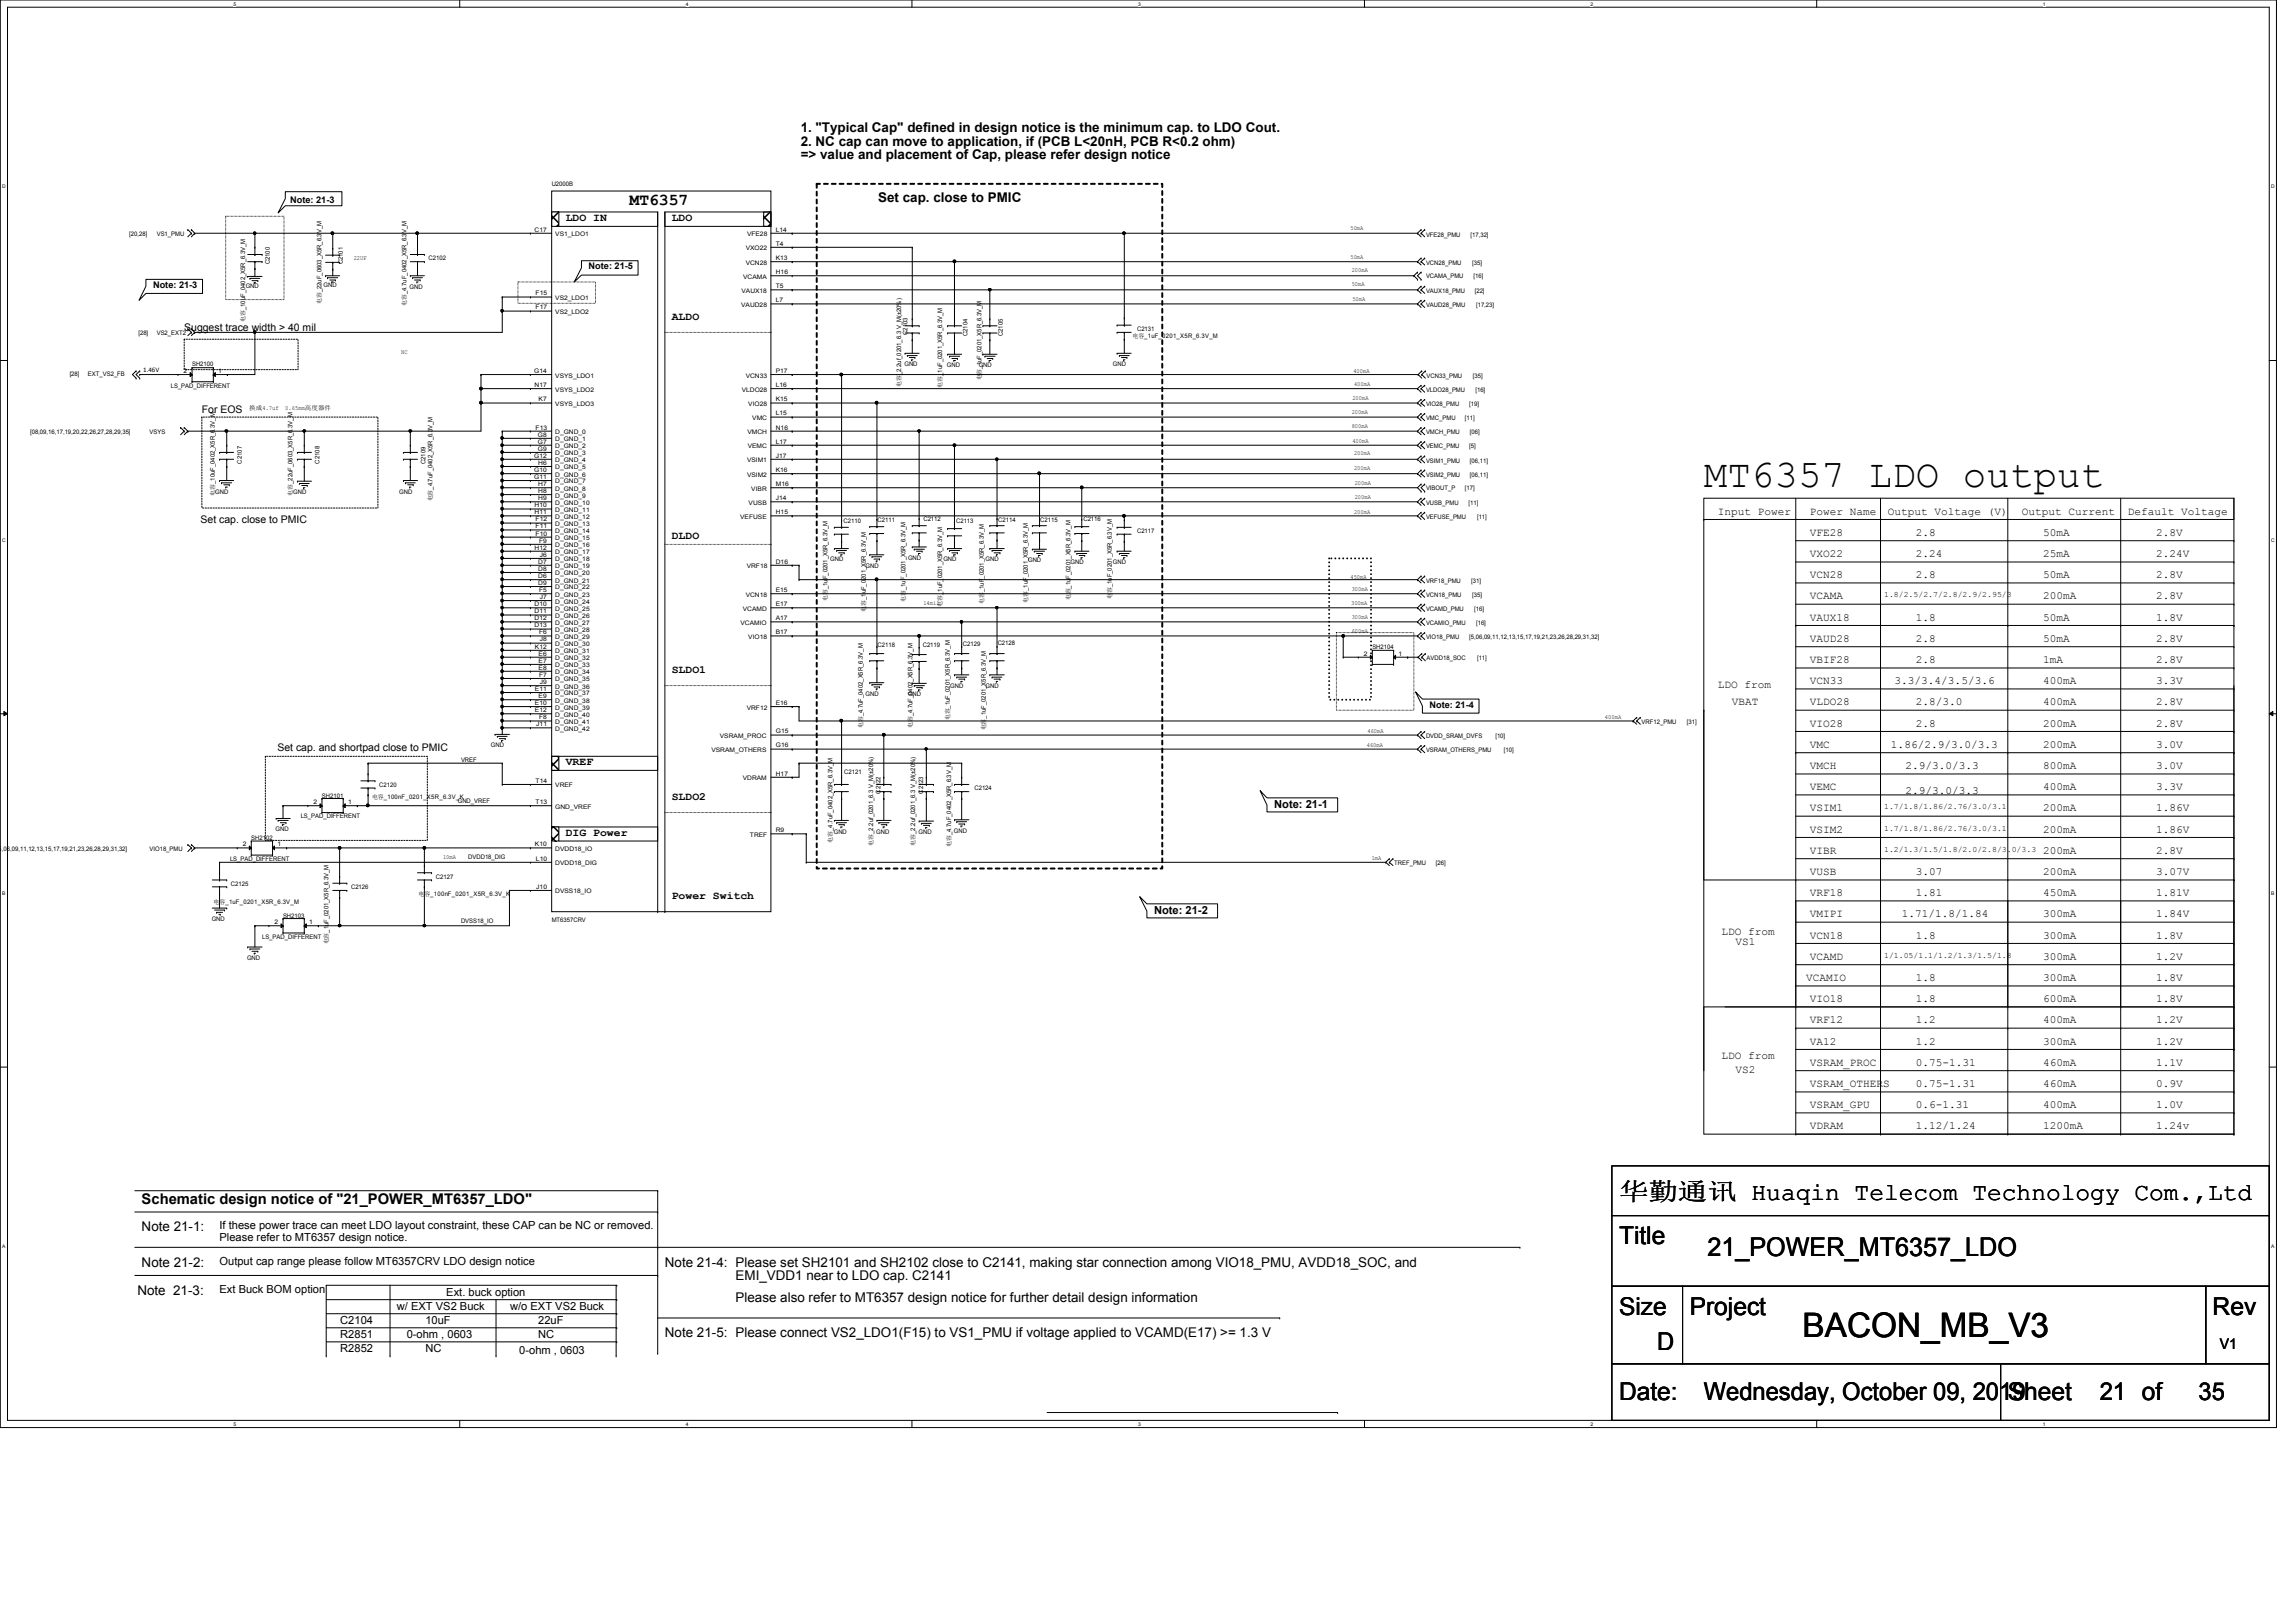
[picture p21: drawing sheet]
<svg xmlns="http://www.w3.org/2000/svg" width="297mm" height="210mm" viewBox="0 0 297 210" stroke-linecap="round" stroke-linejoin="round" font-family="sans-serif">
<defs><g id="words">
<text font-size="5.1" x="220.4" y="63.1">MT6357 LDO output</text>
<text font-size="4.4" x="233.2" y="173.1">BACON_MB_V3</text>
<text font-size="3.3" x="220.9" y="162.6">21_POWER_MT6357_LDO</text>
<g font-size="3.2">
<text x="209.5" y="155.2">华华华华 Huaqin Telecom Technology Com.,Ltd</text>
<text x="209.5" y="161">Title</text>
<text x="209.5" y="170.2">Size</text>
<text x="218.6" y="170.2">Project</text>
<text x="286.3" y="170.2">Rev</text>
<text x="214.4" y="174.8">D</text>
<text x="209.5" y="181.1">Date:</text>
<text x="220.4" y="181.1">Wednesday, October 09, 2019</text>
<text x="259.8" y="181.1">Sheet</text>
<text x="271.6" y="181.1">21 of</text>
<text x="284.4" y="181.1">35</text>
</g>
<text font-size="2.2" x="81.4" y="26.5">MT6357</text>
<g font-size="1.9">
<text x="18.3" y="155.9">Schematic design notice of &quot;21_POWER_MT6357_LDO&quot;</text>
<text x="287.2" y="174.5">V1</text>
</g>
<g font-size="1.7">
<text x="103.6" y="17.1">1. &quot;Typical Cap&quot; defined in design notice is the minimum cap. to LDO Cout.</text>
<text x="103.6" y="18.8">2. NC cap can move to application, if (PCB L&lt;20nH, PCB R&lt;0.2 ohm)</text>
<text x="103.6" y="20.6">=&gt; value and placement of Cap, please refer design notice</text>
<text x="113.6" y="26.2">Set cap. close to PMIC</text>
<text x="18.3" y="159.3">Note 21-1:</text>
<text x="17.8" y="167.6">Note 21-3:</text>
<text x="18.3" y="163.9">Note 21-2:</text>
<text x="86" y="163.9">Note 21-4: Please set SH2101 and SH2102 close to C2141, making star connection among VIO18_PMU, AVDD18_SOC, and</text>
<text x="95.2" y="165.7">EMI_VDD1 near to LDO cap. C2141</text>
<text x="86" y="173.1">Note 21-5: Please connect VS2_LDO1(F15) to VS1_PMU if voltage applied to VCAMD(E17) &gt;= 1.3 V</text>
<text x="95.2" y="168.5">Please also refer to MT6357 design notice for further detail design information</text>
</g>
<g font-size="1.4">
<text x="73.2" y="28.6">LDO IN</text>
<text x="86.9" y="28.6">LDO</text>
<text x="86.9" y="41.4">ALDO</text>
<text x="23.8" y="42.8">Suggest trace width &gt; 40 mil</text>
<text x="26.1" y="53.4">For EOS</text>
<text x="25.9" y="67.6">Set cap. close to PMIC</text>
<text x="86.9" y="69.7">DLDO</text>
<text x="222.2" y="66.6">Input Power</text>
<text x="234.1" y="66.6">Power Name</text>
<text x="234.1" y="69.3">VFE28</text>
<text x="244.2" y="66.6">Output Voltage (V)</text>
<text x="247.9" y="69.3">2.8</text>
<text x="261.6" y="66.6">Output Current</text>
<text x="264.3" y="69.3">50mA</text>
<text x="275.3" y="66.6">Default Voltage</text>
<text x="278.9" y="69.3">2.8V</text>
<text x="234.1" y="72.1">VXO22</text>
<text x="234.1" y="74.8">VCN28</text>
<text x="234.1" y="77.6">VCAMA</text>
<text x="247.9" y="72.1">2.24</text>
<text x="247.9" y="74.8">2.8</text>
<text x="264.3" y="72.1">25mA</text>
<text x="264.3" y="74.8">50mA</text>
<text x="264.3" y="77.6">200mA</text>
<text x="278.9" y="74.8">2.8V</text>
<text x="278.9" y="77.6">2.8V</text>
<text x="278.9" y="72.1">2.24V</text>
<text x="234.1" y="80.3">VAUX18</text>
<text x="234.1" y="83.1">VAUD28</text>
<text x="247.9" y="80.3">1.8</text>
<text x="247.9" y="83.1">2.8</text>
<text x="264.3" y="80.3">50mA</text>
<text x="264.3" y="83.1">50mA</text>
<text x="278.9" y="80.3">1.8V</text>
<text x="278.9" y="83.1">2.8V</text>
<text x="86.9" y="87.1">SLDO1</text>
<text x="222.2" y="89">LDO from</text>
<text x="234.1" y="85.8">VBIF28</text>
<text x="234.1" y="88.5">VCN33</text>
<text x="245.1" y="88.5">3.3/3.4/3.5/3.6</text>
<text x="247.9" y="85.8">2.8</text>
<text x="264.3" y="85.8">1mA</text>
<text x="264.3" y="88.5">400mA</text>
<text x="278.9" y="88.5">3.3V</text>
<text x="278.9" y="85.8">2.8V</text>
<text x="224.1" y="91.3">VBAT</text>
<text x="234.1" y="91.3">VLDO28</text>
<text x="234.1" y="94">VIO28</text>
<text x="247.9" y="94">2.8</text>
<text x="247.9" y="91.3">2.8/3.0</text>
<text x="264.3" y="91.3">400mA</text>
<text x="264.3" y="94">200mA</text>
<text x="278.9" y="94">2.8V</text>
<text x="278.9" y="91.3">2.8V</text>
<text x="35.9" y="97.2">Set cap. and shortpad close to PMIC</text>
<text x="73.2" y="99">VREF</text>
<text x="234.1" y="96.8">VMC</text>
<text x="234.1" y="99.5">VMCH</text>
<text x="244.6" y="96.8">1.86/2.9/3.0/3.3</text>
<text x="246.5" y="99.5">2.9/3.0/3.3</text>
<text x="264.3" y="96.8">200mA</text>
<text x="264.3" y="99.5">800mA</text>
<text x="278.9" y="96.8">3.0V</text>
<text x="278.9" y="99.5">3.0V</text>
<text x="86.9" y="103.6">SLDO2</text>
<text x="164.8" y="104.6">Note: 21-1</text>
<text x="234.1" y="102.2">VEMC</text>
<text x="234.1" y="105">VSIM1</text>
<text x="234.1" y="107.7">VSIM2</text>
<text x="246.5" y="102.7">2.9/3.0/3.3</text>
<text x="264.3" y="102.2">400mA</text>
<text x="264.3" y="105">200mA</text>
<text x="264.3" y="107.7">200mA</text>
<text x="278.9" y="102.2">3.3V</text>
<text x="278.9" y="105">1.86V</text>
<text x="278.9" y="107.7">1.86V</text>
<text x="73.2" y="108.2">DIG Power</text>
<text x="234.1" y="110.5">VIBR</text>
<text x="234.1" y="113.2">VUSB</text>
<text x="247.9" y="113.2">3.07</text>
<text x="264.3" y="113.2">200mA</text>
<text x="264.3" y="110.5">200mA</text>
<text x="278.9" y="110.5">2.8V</text>
<text x="278.9" y="113.2">3.07V</text>
<text x="86.9" y="116.4">Power Switch</text>
<text x="149.3" y="118.3">Note: 21-2</text>
<text x="234.1" y="116">VRF18</text>
<text x="234.1" y="118.7">VMIPI</text>
<text x="246" y="118.7">1.71/1.8/1.84</text>
<text x="247.9" y="116">1.81</text>
<text x="264.3" y="118.7">300mA</text>
<text x="264.3" y="116">450mA</text>
<text x="278.9" y="116">1.81V</text>
<text x="278.9" y="118.7">1.84V</text>
<text x="222.7" y="121">LDO from</text>
<text x="224.5" y="122.3">VS1</text>
<text x="234.1" y="121.5">VCN18</text>
<text x="234.1" y="124.2">VCAMD</text>
<text x="247.9" y="121.5">1.8</text>
<text x="264.3" y="121.5">300mA</text>
<text x="264.3" y="124.2">300mA</text>
<text x="278.9" y="121.5">1.8V</text>
<text x="278.9" y="124.2">1.2V</text>
<text x="233.7" y="126.9">VCAMIO</text>
<text x="234.1" y="129.7">VIO18</text>
<text x="247.9" y="126.9">1.8</text>
<text x="247.9" y="129.7">1.8</text>
<text x="264.3" y="129.7">600mA</text>
<text x="264.3" y="126.9">300mA</text>
<text x="278.9" y="126.9">1.8V</text>
<text x="278.9" y="129.7">1.8V</text>
<text x="222.7" y="137">LDO from</text>
<text x="234.1" y="137.9">VSRAM_PROC</text>
<text x="234.1" y="132.4">VRF12</text>
<text x="234.1" y="135.2">VA12</text>
<text x="247.9" y="132.4">1.2</text>
<text x="247.9" y="135.2">1.2</text>
<text x="247.9" y="137.9">0.75-1.31</text>
<text x="264.3" y="137.9">460mA</text>
<text x="264.3" y="135.2">300mA</text>
<text x="264.3" y="132.4">400mA</text>
<text x="278.9" y="137.9">1.1V</text>
<text x="278.9" y="132.4">1.2V</text>
<text x="278.9" y="135.2">1.2V</text>
<text x="224.5" y="138.8">VS2</text>
<text x="234.1" y="140.6">VSRAM_OTHERS</text>
<text x="234.1" y="143.4">VSRAM_GPU</text>
<text x="247.9" y="140.6">0.75-1.31</text>
<text x="247.9" y="143.4">0.6-1.31</text>
<text x="264.3" y="143.4">400mA</text>
<text x="264.3" y="140.6">460mA</text>
<text x="278.9" y="143.4">1.0V</text>
<text x="278.9" y="140.6">0.9V</text>
<text x="234.1" y="146.1">VDRAM</text>
<text x="247.9" y="146.1">1.12/1.24</text>
<text x="264.3" y="146.1">1200mA</text>
<text x="278.9" y="146.1">1.24v</text>
<text x="28.4" y="159.1">If these power trace can meet LDO layout constraint, these CAP can be NC or removed.</text>
<text x="28.4" y="160.6">Please refer to MT6357 design notice.</text>
<text x="28.4" y="163.7">Output cap range please follow MT6357CRV LDO design notice</text>
<text x="28.4" y="167.3">Ext Buck BOM option</text>
<text x="57.7" y="167.7">Ext. buck option</text>
<text x="44" y="173.2">R2851</text>
<text x="44" y="171.4">C2104</text>
<text x="51.3" y="169.5">w/ EXT VS2 Buck</text>
<text x="52.6" y="173.2">0-ohm , 0603</text>
<text x="55" y="171.4">10uF</text>
<text x="66" y="169.5">w/o EXT VS2 Buck</text>
<text x="69.6" y="171.4">22uF</text>
<text x="69.6" y="173.2">NC</text>
<text x="44" y="175">R2852</text>
<text x="55" y="175">NC</text>
<text x="67.2" y="175.2">0-ohm , 0603</text>
</g>
<g font-size="1.2">
<text x="37.5" y="26.2">Note: 21-3</text>
<text x="76.2" y="34.8">Note: 21-5</text>
<text x="19.8" y="37.3">Note: 21-3</text>
<text x="185" y="91.6">Note: 21-4</text>
</g>
<g font-size="1.1">
<text x="243.8" y="77.3">1.8/2.5/2.7/2.8/2.9/2.95/3</text>
<text x="243.8" y="104.7">1.7/1.8/1.86/2.76/3.0/3.1</text>
<text x="243.8" y="107.5">1.7/1.8/1.86/2.76/3.0/3.1</text>
<text x="243.8" y="110.2">1.2/1.3/1.5/1.8/2.0/2.8/3.0/3.3</text>
<text x="243.8" y="124">1/1.05/1.1/1.2/1.3/1.5/1.8</text>
</g>
<text font-size=".9" x="18.5" y="48.1">1.46V</text>
<g font-size=".8">
<text x="69.2" y="30">C17</text>
<text x="71.4" y="24.1">U2000B</text>
<text x="100.4" y="30">L14</text>
<text x="174.7" y="29.8">50mA</text>
<text x="16.7" y="30.5">[20,28]</text>
<text x="20.3" y="30.5">VS1_PMU</text>
<text x="34.9" y="34.2" transform="rotate(-90 34.9 34.2)">C2100</text>
<text x="44.4" y="34.2" transform="rotate(-90 44.4 34.2)">C2101</text>
<text x="45.8" y="33.6">22UF</text>
<text x="55.5" y="33.7">C2102</text>
<text x="71.8" y="30.6">VS1_LDO1</text>
<text x="96.5" y="34.2">VCN28</text>
<text x="96.5" y="32.4">VXO22</text>
<text x="96.6" y="30.6">VFE28</text>
<text x="100.4" y="33.7">K13</text>
<text x="100.4" y="35.5">H16</text>
<text x="100.4" y="31.8">T4</text>
<text x="174.7" y="33.5">50mA</text>
<text x="174.9" y="35.3">200mA</text>
<text x="184.5" y="30.6">VFE28_PMU</text>
<text x="184.5" y="34.2">VCN28_PMU</text>
<text x="184.5" y="36">VCAMA_PMU</text>
<text x="190.2" y="30.6">[17,32]</text>
<text x="190.5" y="34.2">[35]</text>
<text x="190.6" y="36">[16]</text>
<text x="31.7" y="41.7" transform="rotate(-90 31.7 41.7)">电兼_10uF_0402_X5R_6.3V_M</text>
<text x="31.8" y="37.3">GND</text>
<text x="41.6" y="39.4" transform="rotate(-90 41.6 39.4)">电兼_22uF_0603_X5R_6.3V_M</text>
<text x="41.9" y="37.2">GND</text>
<text x="52.6" y="39.6" transform="rotate(-90 52.6 39.6)">电兼_4.7uF_0402_X5R_6.3V_M</text>
<text x="53" y="37.3">GND</text>
<text x="69.3" y="38.2">F15</text>
<text x="69.3" y="40">F17</text>
<text x="71.8" y="38.8">VS2_LDO1</text>
<text x="71.8" y="40.6">VS2_LDO2</text>
<text x="95.9" y="39.7">VAUD28</text>
<text x="95.9" y="37.9">VAUX18</text>
<text x="96.1" y="36.1">VCAMA</text>
<text x="100.4" y="39.1">L7</text>
<text x="100.4" y="37.3">T5</text>
<text x="174.9" y="37">50mA</text>
<text x="175" y="38.9">50mA</text>
<text x="184.5" y="37.9">VAUX18_PMU</text>
<text x="184.5" y="39.8">VAUD28_PMU</text>
<text x="190.8" y="37.9">[22]</text>
<text x="191" y="39.8">[17,23]</text>
<text x="17.9" y="43.4">[28]</text>
<text x="20.3" y="43.4">VS2_EXT2</text>
<text x="24.8" y="47.4">SH2100</text>
<text x="51.9" y="45.8">NC</text>
<text x="117" y="47.4">GND</text>
<text x="117.4" y="43.3" transform="rotate(-90 117.4 43.3)">C2103</text>
<text x="122.5" y="47.5">GND</text>
<text x="125.2" y="43.5" transform="rotate(-90 125.2 43.5)">C2104</text>
<text x="126.6" y="47.5">GND</text>
<text x="129.7" y="43.5" transform="rotate(-90 129.7 43.5)">C2105</text>
<text x="144" y="47.4">GND</text>
<text x="146.5" y="43.8">电兼_1uF_0201_X5R_6.3V_M</text>
<text x="147.1" y="42.8">C2131</text>
<text x="9" y="48.7">[28]</text>
<text x="11.4" y="48.7">EXT_VS2_FB</text>
<text x="22.1" y="50.2">LS_PAD_DIFFERENT</text>
<text x="23.7" y="48.3">2</text>
<text x="28.2" y="48.3">1</text>
<text x="32.3" y="53.1">换换4.7uf</text>
<text x="36.9" y="53.1">0.65mm高宽合高</text>
<text x="69.1" y="48.3">G14</text>
<text x="69.2" y="50.1">N17</text>
<text x="69.7" y="51.9">K7</text>
<text x="71.8" y="48.9">VSYS_LDO1</text>
<text x="71.8" y="50.7">VSYS_LDO2</text>
<text x="71.8" y="52.5">VSYS_LDO3</text>
<text x="96" y="50.7">VLDO28</text>
<text x="96.5" y="48.9">VCN33</text>
<text x="96.8" y="52.5">VIO28</text>
<text x="100.4" y="50.1">L16</text>
<text x="100.4" y="53.8">L15</text>
<text x="100.4" y="51.9">K15</text>
<text x="100.4" y="48.3">P17</text>
<text x="116.6" y="50.1" transform="rotate(-90 116.6 50.1)">电兼_2.2uf_0201_6.3 V_M(±20%)</text>
<text x="121.9" y="50.2" transform="rotate(-90 121.9 50.2)">电兼_1uF_0201_X5R_6.3V_M</text>
<text x="127" y="49.2" transform="rotate(-90 127 49.2)">电兼_1uF_0201_X5R_6.3V_M</text>
<text x="174.9" y="53.6">200mA</text>
<text x="175" y="51.7">200mA</text>
<text x="175.1" y="48.3">400mA</text>
<text x="175.2" y="50">400mA</text>
<text x="184.5" y="50.7">VLDO28_PMU</text>
<text x="184.5" y="52.5">VIO28_PMU</text>
<text x="184.6" y="48.9">VCN33_PMU</text>
<text x="190.1" y="52.5">[19]</text>
<text x="190.5" y="48.9">[35]</text>
<text x="190.9" y="50.7">[16]</text>
<text x="3.9" y="56.2">[08,09,16,17,19,20,22,26,27,28,29,35]</text>
<text x="19.3" y="56.2">VSYS</text>
<text x="31.3" y="60" transform="rotate(-90 31.3 60)">C2107</text>
<text x="41.3" y="60" transform="rotate(-90 41.3 60)">C2108</text>
<text x="69.1" y="59.2">G12</text>
<text x="69.3" y="55.6">F13</text>
<text x="69.6" y="57.4">G7</text>
<text x="69.6" y="56.5">G8</text>
<text x="69.6" y="58.3">G9</text>
<text x="71.8" y="56.2">D_GND_0</text>
<text x="71.8" y="58">D_GND_2</text>
<text x="71.8" y="57.1">D_GND_1</text>
<text x="71.8" y="58.9">D_GND_3</text>
<text x="71.8" y="59.8">D_GND_4</text>
<text x="96.6" y="59.8">VSIM1</text>
<text x="96.7" y="56.2">VMCH</text>
<text x="96.7" y="58">VEMC</text>
<text x="97.3" y="54.4">VMC</text>
<text x="100.4" y="59.2">J17</text>
<text x="100.4" y="55.6">N16</text>
<text x="100.4" y="57.4">L17</text>
<text x="174.9" y="55.4">800mA</text>
<text x="175" y="57.3">400mA</text>
<text x="175.2" y="58.9">200mA</text>
<text x="184.5" y="54.4">VMC_PMU</text>
<text x="184.5" y="56.2">VMCH_PMU</text>
<text x="184.5" y="58">VEMC_PMU</text>
<text x="184.5" y="59.9">VSIM1_PMU</text>
<text x="189.5" y="54.4">[11]</text>
<text x="190.1" y="58">[5]</text>
<text x="190.2" y="56.2">[06]</text>
<text x="190.2" y="59.9">[06,11]</text>
<text x="27.8" y="64.1" transform="rotate(-90 27.8 64.1)">电兼_10uF_0402_X5R_6.3V_M</text>
<text x="27.9" y="63.9">GND</text>
<text x="37.8" y="64.1" transform="rotate(-90 37.8 64.1)">电兼_22uF_0603_X5R_6.3V_M</text>
<text x="37.9" y="64">GND</text>
<text x="51.6" y="63.9">GND</text>
<text x="55" y="60.1" transform="rotate(-90 55 60.1)">C2109</text>
<text x="56" y="64.9" transform="rotate(-90 56 64.9)">电兼_4.7uF_0402_X5R_6.3V_M</text>
<text x="69.1" y="61.1">G10</text>
<text x="69.1" y="62">G11</text>
<text x="69.2" y="65.7">H10</text>
<text x="69.6" y="60.2">H6</text>
<text x="69.6" y="62.9">H7</text>
<text x="69.6" y="63.8">H8</text>
<text x="69.6" y="64.7">H9</text>
<text x="71.8" y="61.7">D_GND_6</text>
<text x="71.8" y="62.6">D_GND_7</text>
<text x="71.8" y="60.7">D_GND_5</text>
<text x="71.8" y="63.5">D_GND_8</text>
<text x="71.8" y="64.4">D_GND_9</text>
<text x="71.8" y="65.3">D_GND_10</text>
<text x="96.6" y="61.7">VSIM2</text>
<text x="96.9" y="65.3">VUSB</text>
<text x="97.2" y="63.5">VIBR</text>
<text x="100.4" y="61.1">K16</text>
<text x="100.4" y="64.7">J14</text>
<text x="100.4" y="62.9">M16</text>
<text x="175.2" y="60.9">200mA</text>
<text x="175.3" y="62.8">200mA</text>
<text x="175.3" y="64.5">200mA</text>
<text x="184.5" y="61.7">VSIM2_PMU</text>
<text x="184.5" y="65.3">VUSB_PMU</text>
<text x="184.5" y="63.4">VIBOUT_P</text>
<text x="189.5" y="63.4">[17]</text>
<text x="190" y="65.3">[11]</text>
<text x="190.2" y="61.7">[06,11]</text>
<text x="69.2" y="66.5">H11</text>
<text x="69.2" y="71.1">H12</text>
<text x="69.3" y="69.3">F10</text>
<text x="69.3" y="68.4">F11</text>
<text x="69.3" y="67.5">F12</text>
<text x="69.8" y="70.2">F9</text>
<text x="71.8" y="70.8">D_GND_16</text>
<text x="71.8" y="69.9">D_GND_15</text>
<text x="71.8" y="69">D_GND_14</text>
<text x="71.8" y="68.1">D_GND_13</text>
<text x="71.8" y="66.3">D_GND_11</text>
<text x="71.8" y="67.1">D_GND_12</text>
<text x="71.8" y="71.7">D_GND_17</text>
<text x="95.8" y="67.1">VEFUSE</text>
<text x="100.4" y="66.5">H15</text>
<text x="109.1" y="67.7">C2110</text>
<text x="113.5" y="67.6">C2111</text>
<text x="119.5" y="67.4">C2112</text>
<text x="123.7" y="67.7">C2113</text>
<text x="129.2" y="67.5">C2114</text>
<text x="134.6" y="67.5">C2115</text>
<text x="140.2" y="67.4">C2116</text>
<text x="147.1" y="69">C2117</text>
<text x="175.2" y="66.5">200mA</text>
<text x="184.5" y="67.2">VEFUSE_PMU</text>
<text x="191.1" y="67.2">[11]</text>
<text x="69.6" y="74.8">D6</text>
<text x="69.6" y="72.9">D7</text>
<text x="69.6" y="73.9">D8</text>
<text x="69.6" y="75.7">D9</text>
<text x="69.8" y="76.6">F5</text>
<text x="69.8" y="72.1">J6</text>
<text x="69.8" y="77.5">J7</text>
<text x="71.8" y="75.4">D_GND_21</text>
<text x="71.8" y="73.5">D_GND_19</text>
<text x="71.8" y="74.5">D_GND_20</text>
<text x="71.8" y="76.3">D_GND_22</text>
<text x="71.8" y="77.2">D_GND_23</text>
<text x="71.8" y="72.6">D_GND_18</text>
<text x="96.5" y="77.2">VCN18</text>
<text x="96.6" y="73.5">VRF18</text>
<text x="100.4" y="72.9">D16</text>
<text x="100.4" y="76.6">E15</text>
<text x="107.1" y="77.8" transform="rotate(-90 107.1 77.8)">电兼_1uF_0201_X5R_6.3V_M</text>
<text x="107.4" y="72.6">GND</text>
<text x="112" y="73.5">GND</text>
<text x="117.1" y="77.9" transform="rotate(-90 117.1 77.9)">电兼_1uF_0201_X5R_6.3V_M</text>
<text x="117.5" y="72.5">GND</text>
<text x="122" y="72.6">GND</text>
<text x="127.3" y="76.6" transform="rotate(-90 127.3 76.6)">_1uF_0201_X5R_6.3V_M</text>
<text x="127.5" y="72.6">GND</text>
<text x="133" y="78" transform="rotate(-90 133 78)">电兼_1uF_0201_X5R_6.3V_M</text>
<text x="133" y="72.7">GND</text>
<text x="138.5" y="77.7" transform="rotate(-90 138.5 77.7)">电兼_1uF_0201_X5R_6.3V_M</text>
<text x="138.5" y="73">GND</text>
<text x="143.8" y="77.5" transform="rotate(-90 143.8 77.5)">电兼_1uF_0201_X5R_6.3V_M</text>
<text x="144" y="73">GND</text>
<text x="174.7" y="74.9">450mA</text>
<text x="174.9" y="76.5">300mA</text>
<text x="184.5" y="75.4">VRF18_PMU</text>
<text x="184.5" y="77.2">VCN18_PMU</text>
<text x="190.3" y="75.4">[31]</text>
<text x="190.5" y="77.2">[35]</text>
<text x="69.2" y="78.4">D10</text>
<text x="69.2" y="79.4">D11</text>
<text x="69.2" y="80.3">D12</text>
<text x="69.2" y="81.2">D13</text>
<text x="69.2" y="83.9">K12</text>
<text x="69.8" y="82.1">F6</text>
<text x="69.8" y="83">J8</text>
<text x="71.8" y="79">D_GND_25</text>
<text x="71.8" y="80">D_GND_26</text>
<text x="71.8" y="80.9">D_GND_27</text>
<text x="71.8" y="81.8">D_GND_28</text>
<text x="71.8" y="82.7">D_GND_29</text>
<text x="71.8" y="78.1">D_GND_24</text>
<text x="71.8" y="83.6">D_GND_30</text>
<text x="95.8" y="80.9">VCAMIO</text>
<text x="96.1" y="79">VCAMD</text>
<text x="96.8" y="82.7">VIO18</text>
<text x="100.4" y="78.4">E17</text>
<text x="100.4" y="82.1">B17</text>
<text x="100.4" y="80.3">A17</text>
<text x="112" y="79.2" transform="rotate(-90 112 79.2)">电兼_1uF_0201_X5R_6.3V_M</text>
<text x="113.5" y="83.7">C2118</text>
<text x="119.4" y="83.7">C2119</text>
<text x="119.5" y="78.3">14mil</text>
<text x="121.9" y="78.5" transform="rotate(-90 121.9 78.5)">电兼_1uF_0201_X5R_6.3V_M</text>
<text x="124.6" y="83.6">C2129</text>
<text x="127.3" y="78.1" transform="rotate(-90 127.3 78.1)">电兼</text>
<text x="129.1" y="83.5">C2128</text>
<text x="174.8" y="78.2">300mA</text>
<text x="174.9" y="80.1">300mA</text>
<text x="174.9" y="81.9">600mA</text>
<text x="177.5" y="84">SH2104</text>
<text x="184.5" y="79">VCAMD_PMU</text>
<text x="184.5" y="80.9">VCAMIO_PMU</text>
<text x="184.5" y="82.7">VIO18_PMU</text>
<text x="190.1" y="82.7">[5,06,09,11,12,13,15,17,19,21,23,26,28,29,31,32]</text>
<text x="190.7" y="79">[16]</text>
<text x="191" y="80.9">[16]</text>
<text x="69.2" y="89.4">E11</text>
<text x="69.7" y="84.8">E6</text>
<text x="69.7" y="85.8">E7</text>
<text x="69.7" y="86.7">E8</text>
<text x="69.8" y="87.6">F7</text>
<text x="69.8" y="88.5">J9</text>
<text x="71.8" y="85.4">D_GND_32</text>
<text x="71.8" y="86.4">D_GND_33</text>
<text x="71.8" y="87.2">D_GND_34</text>
<text x="71.8" y="88.2">D_GND_35</text>
<text x="71.8" y="89.1">D_GND_36</text>
<text x="71.8" y="84.5">D_GND_31</text>
<text x="122.9" y="89">GND</text>
<text x="127.5" y="89">GND</text>
<text x="176.4" y="84.8">2</text>
<text x="180.9" y="84.8">1</text>
<text x="184.6" y="85.5">AVDD18_SOC</text>
<text x="191.1" y="85.5">[11]</text>
<text x="69.2" y="91.2">E10</text>
<text x="69.2" y="92.2">E12</text>
<text x="69.4" y="94">J11</text>
<text x="69.7" y="90.3">E9</text>
<text x="69.8" y="93.1">F8</text>
<text x="71.8" y="90.9">D_GND_38</text>
<text x="71.8" y="91.8">D_GND_39</text>
<text x="71.8" y="90">D_GND_37</text>
<text x="71.8" y="92.8">D_GND_40</text>
<text x="71.8" y="93.7">D_GND_41</text>
<text x="71.8" y="94.6">D_GND_42</text>
<text x="93.1" y="95.5">VSRAM_PROC</text>
<text x="96.6" y="91.8">VRF12</text>
<text x="100.4" y="91.2">E16</text>
<text x="100.4" y="94.9">G15</text>
<text x="111.6" y="94.2" transform="rotate(-90 111.6 94.2)">电兼_4.7uF_0402_X5R_6.3V_M</text>
<text x="112" y="90">GND</text>
<text x="117.5" y="90.1">GND</text>
<text x="118.1" y="94.2" transform="rotate(-90 118.1 94.2)">电兼_4.7uF_0402_X5R_6.3V_M</text>
<text x="122.9" y="93.2" transform="rotate(-90 122.9 93.2)">电兼_1uF_0201_X5R_6.3V_M</text>
<text x="127.5" y="94.5" transform="rotate(-90 127.5 94.5)">电兼_1uF_0201_X5R_6.3V_M</text>
<text x="176.9" y="94.9">460mA</text>
<text x="184.5" y="95.5">DVDD_SRAM_DVFS</text>
<text x="193.5" y="95.5">[10]</text>
<text x="207.6" y="93">400mA</text>
<text x="212.4" y="93.7">VRF12_PMU</text>
<text x="218.2" y="93.7">[31]</text>
<text x="49.1" y="101.8">C2120</text>
<text x="59.6" y="98.6">VREF</text>
<text x="63.5" y="96.7">GND</text>
<text x="69.3" y="101.3">T14</text>
<text x="71.8" y="101.9">VREF</text>
<text x="92" y="97.3">VSRAM_OTHERS</text>
<text x="96.1" y="101">VDRAM</text>
<text x="100.4" y="100.4">H17</text>
<text x="100.4" y="96.7">G16</text>
<text x="109.2" y="100.2">C2121</text>
<text x="176.8" y="96.6">460mA</text>
<text x="184.5" y="97.3">VSRAM_OTHERS_PMU</text>
<text x="194.6" y="97.3">[10]</text>
<text x="35.6" y="107.6">GND</text>
<text x="38.9" y="105.9">LS_PAD_DIFFERENT</text>
<text x="40.6" y="104.1">2</text>
<text x="41.7" y="103.2">SH2101</text>
<text x="45" y="104.1">1</text>
<text x="48.1" y="103.4">电兼_100nF_0201_X5R_6.3V_K</text>
<text x="59.2" y="103.9">GND_VREF</text>
<text x="69.3" y="104.1">T13</text>
<text x="71.8" y="104.6">GND_VREF</text>
<text x="100.4" y="107.7">R9</text>
<text x="107.9" y="107.9">GND</text>
<text x="113.4" y="107.9">GND</text>
<text x="113.9" y="102.7" transform="rotate(-90 113.9 102.7)">C2122</text>
<text x="118.8" y="107.9">GND</text>
<text x="119.4" y="102.7" transform="rotate(-90 119.4 102.7)">C2123</text>
<text x="123.4" y="107.8">GND</text>
<text x="126.1" y="102.3">C2124</text>
<text x="-.4" y="110.2">[5,06,09,11,12,13,15,17,19,21,23,26,28,29,31,32]</text>
<text x="19.3" y="110.2">VIO18_PMU</text>
<text x="29.8" y="111.4">LS_PAD_DIFFERENT</text>
<text x="31.4" y="109.5">2</text>
<text x="32.5" y="108.7">SH2102</text>
<text x="35.9" y="109.5">1</text>
<text x="56.4" y="113.7">C2127</text>
<text x="57.3" y="111.2">10mA</text>
<text x="60.6" y="111.2">DVDD18_DIG</text>
<text x="69.2" y="109.5">K10</text>
<text x="69.3" y="111.4">L10</text>
<text x="71.8" y="110.1">DVDD18_IO</text>
<text x="71.8" y="112">DVDD18_DIG</text>
<text x="97" y="108.3">TREF</text>
<text x="107.7" y="109.1" transform="rotate(-90 107.7 109.1)">电兼_4.7uF_0402_X5R_6.3V_M</text>
<text x="112.9" y="109.4" transform="rotate(-90 112.9 109.4)">电兼_2.2uf_0201_6.3 V_M(±20%)</text>
<text x="118.4" y="109.4" transform="rotate(-90 118.4 109.4)">电兼_2.2uf_0201_6.3 V_M(±20%)</text>
<text x="123.1" y="109.6" transform="rotate(-90 123.1 109.6)">电兼_4.7uF_0402_X5R_6.3V_M</text>
<text x="177.5" y="111.3">1mA</text>
<text x="180.4" y="112">TREF_PMU</text>
<text x="185.8" y="112">[26]</text>
<text x="27.4" y="119.2">GND</text>
<text x="27.6" y="116.9">电兼_1uF_0201_X5R_6.3V_M</text>
<text x="29.9" y="114.6">C2125</text>
<text x="35.5" y="119.6">2</text>
<text x="36.6" y="118.7">SH2103</text>
<text x="40" y="119.6">1</text>
<text x="45.4" y="115.1">C2126</text>
<text x="54.1" y="116">电兼_100nF_0201_X5R_6.3V_K</text>
<text x="59.6" y="119.4">DVSS18_IO</text>
<text x="69.4" y="115">J10</text>
<text x="71.4" y="119.3">MT6357CRV</text>
<text x="71.8" y="115.6">DVSS18_IO</text>
<text x="32" y="124.2">GND</text>
<text x="33.9" y="121.5">LS_PAD_DIFFERENT</text>
<text x="42.5" y="122.2" transform="rotate(-90 42.5 122.2)">电兼_1uF_0201_X5R_6.3V_M</text>
</g>
<g font-size=".6">
<text x="30.2" y=".7">5</text>
<text x="88.7" y=".7">4</text>
<text x="147.2" y=".7">3</text>
<text x="205.8" y=".7">2</text>
<text x="264.3" y=".7">1</text>
<text x=".3" y="24.4">D</text>
<text x="293.8" y="24.4">D</text>
<text x=".3" y="70.1">C</text>
<text x="293.8" y="70.1">C</text>
<text x=".3" y="115.8">B</text>
<text x="293.8" y="115.8">B</text>
<text x=".3" y="161.5">A</text>
<text x="293.8" y="161.5">A</text>
<text x="30.2" y="184.5">5</text>
<text x="88.7" y="184.5">4</text>
<text x="147.2" y="184.5">3</text>
<text x="205.8" y="184.5">2</text>
<text x="264.3" y="184.5">1</text>
</g>
</g></defs>
<path d="M0 0h294.5v184.7h-294.5zM1 .9h292.6v182.9h-292.6z" fill="none" stroke="#000" stroke-width=".13"/>
<g fill="#fff">
<path d="M30.2 .1h.4v.7h-.4z"/>
<path d="M30.2 183.9h.4v.8h-.4z"/>
</g>
<path d="M59.5 0v.9M59.5 183.8v.9" fill="none" stroke="#000" stroke-width=".13"/>
<g fill="#fff">
<path d="M88.7 .1h.4v.7h-.4z"/>
<path d="M88.7 183.9h.4v.8h-.4z"/>
</g>
<path d="M118 0v.9M118 183.8v.9" fill="none" stroke="#000" stroke-width=".13"/>
<g fill="#fff">
<path d="M147.2 .1h.4v.7h-.4z"/>
<path d="M147.2 183.9h.4v.8h-.4z"/>
</g>
<path d="M176.5 0v.9M176.5 183.8v.9" fill="none" stroke="#000" stroke-width=".13"/>
<g fill="#fff">
<path d="M205.8 .1h.3v.7h-.3z"/>
<path d="M205.8 183.9h.3v.8h-.3z"/>
</g>
<path d="M235 0v.9M235 183.8v.9" fill="none" stroke="#000" stroke-width=".13"/>
<g fill="#fff">
<path d="M264.3 .1h.3v.7h-.3z"/>
<path d="M264.3 183.9h.3v.8h-.3z"/>
<path d="M.3 23.8h.5v.7h-.5z"/>
<path d="M293.8 23.8h.5v.7h-.5z"/>
<path d="M.3 69.5h.5v.7h-.5z"/>
<path d="M293.8 69.5h.5v.7h-.5z"/>
</g>
<path d="M0 46.7h1M293.6 46.7h.9" fill="none" stroke="#000" stroke-width=".13"/>
<g fill="#fff">
<path d="M.3 115.2h.4v.8h-.4z"/>
<path d="M293.8 115.2h.5v.8h-.5z"/>
</g>
<path d="M0 92.4h1M.5 92.1l.5 .3-.5 .2zM293.6 92.4l.4-.3v.5zM293.6 92.4h.9" fill="none" stroke="#000" stroke-width=".13"/>
<path d="M.5 92.1l.5 .3-.5 .2zM293.6 92.4l.4-.3v.5z" fill="#000"/>
<g fill="#fff">
<path d="M.3 161h.4v.7h-.4z"/>
<path d="M293.8 161h.4v.7h-.4z"/>
</g>
<g fill="none" stroke="#000" stroke-width=".13">
<path d="M18.9 36.2h7.3v1.8h-7.3l-.9 .9 .9-1.9zM24.3 29.7h.1M24.3 29.7l.5 .5M24.8 30.2h.1M24.8 29.7h.1M24.8 30.2l-.5 .4M24.8 29.7l.4 .5M25.2 30.2h.1M25.2 30.2l-.4 .4M29.2 28h7.5v10.8h-7.5zM32 35.8h.1M32 35.8h1.9"/>
<path d="M32.3 36h.1M32.3 36h1.3M32.6 36.3h.8M32.9 36.6h.1M32.9 36.6h.2M33.4 36.3h.1M36.9 24.8h7.3v1.8h-7.3l-.9 1 .9-1.9zM42.1 35.7h.1M42.1 35.7h1.8M42.4 35.9h.1M42.4 35.9h1.3M42.7 36.2h.7"/>
<path d="M42.9 36.5h.1M42.9 36.5h.2M43.4 36.2h.1M53.1 35.7h.1M53.1 35.7h1.8M53.4 35.9h.1M53.4 35.9h1.2M53.6 36.2h.8M53.9 36.5h.1M53.9 36.5h.2M54.4 36.2h.1M67 36.5h10v2.7h-10z"/>
<path d="M71.4 27.4h13.7v1.9h-13.7zM75.2 33.7h7.3v1.9h-7.3l-.9 .9 .9-1.8zM183.4 30.2h.1M183.4 33.9h.1M183.4 37.5h.1M183.4 39.3h.1M183.4 36.2h.1M183.4 35.2h.1M183.4 30.2l.5 .4M183.4 33.9l.5 .4M183.4 37.5l.5 .5M183.4 39.3l.5 .5"/>
<path d="M183.4 35.2l-.5 .5 .5 .5M183.9 30.2h.1M183.9 29.7h.1M183.9 33.9h.1M183.9 33.4h.1M183.9 37.5h.1M183.9 37h.1M183.9 39.3h.1M183.9 38.9h.1M183.9 35.2h.1M183.9 36.2h.1M183.9 30.2l.4 .4"/>
<path d="M183.9 29.7l-.5 .5M183.9 33.9l.4 .4M183.9 33.4l-.5 .5M183.9 37.5l.4 .5M183.9 37l-.5 .5M183.9 39.3l.4 .5M183.9 38.9l-.5 .4M183.9 35.2l-.5 .5 .5 .5M184.3 29.7h.1M184.3 33.4h.1M184.3 37h.1M184.3 38.9h.1"/>
<path d="M184.3 29.7l-.4 .5M184.3 33.4l-.4 .5M184.3 37l-.4 .5M184.3 38.9l-.4 .4M17.6 48h.1M17.6 48.9h.1M17.6 48l-.5 .5 .5 .4M18.1 48h.1M18.1 48.9h.1M18.1 48l-.5 .5 .5 .4M23.4 55.3h.1M23.4 55.3l.4 .5"/>
<path d="M23.8 55.8h.1M23.8 55.3h.1M23.8 55.8l-.4 .5M23.8 55.3l.5 .5M24.3 42.5h.1M24.3 55.8h.1M24.3 42.5l.5 .5M24.3 55.8l-.5 .5M24.8 43h.1M24.8 42.5h.1M24.8 43l-.5 .4M24.8 42.5l.4 .5"/>
<path d="M25.2 43h.1M25.2 43l-.4 .4M117.1 45.7h.1M117.1 45.7h1.8M117.4 46h.1M117.4 46h1.3M117.6 46.3h.8M117.9 46.6h.1M117.9 46.6h.2M118.4 46.3h.1M122.6 45.8h.1M122.6 45.8h1.8"/>
<path d="M122.8 46.1h.1M122.8 46.1h1.4M123.1 46.4h.8M123.4 46.7h.1M123.4 46.7h.2M123.9 46.4h.1M127.2 45.8h.1M127.2 45.8h1.8M127.4 46.1h.1M127.4 46.1h1.3M127.7 46.4h.7M128 46.7h.1"/>
<path d="M128 46.7h.2M128.4 46.4h.1M144.5 45.7h.1M144.5 42.1h.1M144.5 43h.1M144.5 45.7h1.8M144.5 42.1h1.8M144.5 43h1.8M144.8 46h.1M144.8 46h1.3M145.1 46.3h.7M145.4 46.6h.1"/>
<path d="M145.5 42.1h.1M145.5 43h.1M145.5 41.1h.1M145.5 43.9h.1M145.5 41.1v1M145.5 43v.9M145.8 46.3h.1M183.4 50.3h.1M183.4 52.2h.1M183.4 54h.1M183.4 55.8h.1M183.4 57.6h.1"/>
<path d="M183.4 59.4h.1M183.4 50.3l.5 .5M183.4 52.2l.5 .4M183.4 54l.5 .4M183.4 55.8l.5 .5M183.4 57.6l.5 .5M183.4 59.4l.5 .5M183.5 48.5h.1M183.5 48.5l.4 .4M183.9 50.3h.1M183.9 49.9h.1M183.9 52.2h.1"/>
<path d="M183.9 51.7h.1M183.9 54h.1M183.9 53.5h.1M183.9 55.8h.1M183.9 55.3h.1M183.9 57.6h.1M183.9 57.1h.1M183.9 59.4h.1M183.9 59h.1M183.9 50.3l.4 .5M183.9 49.9l-.5 .4M183.9 52.2l.4 .4"/>
<path d="M183.9 51.7l-.5 .5M183.9 54l.4 .4M183.9 53.5l-.5 .5M183.9 55.8l.4 .5M183.9 55.3l-.5 .5M183.9 57.6l.4 .5M183.9 57.1l-.5 .5M183.9 59.4l.4 .5M183.9 59l-.5 .4M183.9 48.5h.1M183.9 48h.1M183.9 48.5l.5 .4"/>
<path d="M183.9 48l-.4 .5M184.3 49.9h.1M184.3 51.7h.1M184.3 53.5h.1M184.3 55.3h.1M184.3 57.1h.1M184.3 59h.1M184.3 49.9l-.4 .4M184.3 51.7l-.4 .5M184.3 53.5l-.4 .5M184.3 55.3l-.4 .5M184.3 57.1l-.4 .5"/>
<path d="M184.3 59l-.4 .4M184.4 48h.1M184.4 48l-.5 .5M28.4 62.2h.1M28.4 62.2h1.8M28.7 62.5h.1M28.7 62.5h1.3M29 62.7h.7M29.2 63h.1M29.2 63h.2M29.7 62.7h.1M38.5 62.3h.1"/>
<path d="M38.5 62.3h1.8M38.7 62.6h.1M38.7 62.6h1.3M39 62.8h.7M39.3 63.1h.1M39.3 63.1h.2M39.7 62.8h.1M52.2 62.2h.1M52.2 62.2h1.8M52.4 62.5h.1M52.4 62.5h1.3M52.7 62.7h.8"/>
<path d="M53 63h.1M53 63h.2M53.5 62.7h.1M107.9 71h.1M107.9 71h1.9M108.2 71.2h.1M108.2 71.2h1.3M108.5 71.5h.7M108.8 71.8h.1M108.8 71.8h.2M109.2 71.5h.1M112.5 71.8h.1"/>
<path d="M112.5 68.2h.1M112.5 69h.1M112.5 71.8h1.8M112.5 68.2h1.8M112.5 69h1.8M112.8 72.1h.1M112.8 72.1h1.3M113.1 72.3h.7M113.4 72.6h.1M113.4 68.2h.1M113.4 69h.1M113.4 67.2h.1"/>
<path d="M113.4 70h.1M113.4 67.2v1M113.4 69v1M113.8 72.3h.1M118 70.8h.1M118 68h.1M118 69h.1M118 70.8h1.8M118 68h1.8M118 69h1.8M118.3 71.1h.1M118.3 71.1h1.3"/>
<path d="M118.6 71.3h.7M118.8 71.6h.1M118.8 71.6h.2M118.9 68h.1M118.9 69h.1M118.9 67.1h.1M118.9 69.9h.1M118.9 67.1v.9M118.9 69v.9M119.3 71.3h.1M122.6 71h.1M122.6 71h1.8"/>
<path d="M122.8 71.2h.1M122.8 71.2h1.4M123.1 71.5h.8M123.4 71.8h.1M123.4 71.8h.2M123.9 71.5h.1M128.1 71h.1M128.1 71h1.8M128.4 71.2h.1M128.4 71.2h1.2M128.6 71.5h.8M128.9 71.8h.1"/>
<path d="M128.9 71.8h.2M129.4 71.5h.1M133.6 71.1h.1M133.6 71.1h1.8M133.8 71.3h.1M133.8 71.3h1.3M134.1 71.6h.7M134.4 71.9h.1M134.4 71.9h.2M134.8 71.6h.1M139.1 71.3h.1M139.1 71.3h1.8"/>
<path d="M139.3 71.6h.1M139.3 71.6h1.3M139.6 71.9h.7M139.9 72.2h.1M140.3 71.9h.1M144.5 71.3h.1M144.5 71.3h1.8M144.8 71.6h.1M144.8 71.6h1.3M145.1 71.9h.7M145.4 72.2h.1M145.8 71.9h.1"/>
<path d="M183.4 61.3h.1M183.4 64.9h.1M183.4 66.8h.1M183.4 75h.1M183.4 76.8h.1M183.4 78.7h.1M183.4 61.3l.5 .4M183.4 64.9l.5 .5M183.4 66.8l.5 .4M183.4 75l.5 .4M183.4 76.8l.5 .5M183.4 78.7l.5 .4"/>
<path d="M183.9 61.3h.1M183.9 60.8h.1M183.9 64.9h.1M183.9 64.5h.1M183.9 66.8h.1M183.9 66.3h.1M183.9 75h.1M183.9 74.5h.1M183.9 76.8h.1M183.9 76.4h.1M183.9 78.7h.1M183.9 78.2h.1"/>
<path d="M183.9 62.7h.1M183.9 63.6h.1M183.9 61.3l.4 .4M183.9 60.8l-.5 .5M183.9 64.9l.4 .5M183.9 64.5l-.5 .4M183.9 66.8l.4 .4M183.9 66.3l-.5 .5M183.9 75l.4 .4M183.9 74.5l-.5 .5M183.9 76.8l.4 .5M183.9 76.4l-.5 .4"/>
<path d="M183.9 78.7l.4 .4M183.9 78.2l-.5 .5M183.9 62.7l-.5 .4 .5 .5M184.3 60.8h.1M184.3 64.5h.1M184.3 66.3h.1M184.3 74.5h.1M184.3 76.4h.1M184.3 78.2h.1M184.3 63.6h.1M184.3 62.7h.1M184.3 60.8l-.4 .5"/>
<path d="M184.3 64.5l-.4 .4M184.3 66.3l-.4 .5M184.3 74.5l-.4 .5M184.3 76.4l-.4 .4M184.3 78.2l-.4 .5M184.3 62.7l-.4 .4 .4 .5M220.4 64.5h68.6v2.7h-68.6zM220.4 67.2h.1M220.4 67.2v71.4M232.3 64.5v82.3M232.3 70h56.7M232.3 72.7h56.7"/>
<path d="M232.3 75.4h56.7M232.3 78.2h56.7M243.3 64.5v82.3M259.8 64.5v82.3M274.4 64.5v82.3M289 70h.1M289 72.7h.1M289 75.4h.1M289 78.2h.1M289 64.5v82.3M64 95h.1M64 95h1.9"/>
<path d="M64.3 95.3h.1M64.3 95.3h1.3M64.6 95.6h.8M64.9 95.8h.1M64.9 95.8h.2M65.4 95.6h.1M112.5 88.3h.1M112.5 88.3h1.8M112.8 88.6h.1M112.8 88.6h1.3M113.1 88.9h.7M113.4 89.2h.1"/>
<path d="M113.8 88.9h.1M118 88.4h.1M118 88.4h1.8M118.3 88.7h.1M118.3 88.7h1.3M118.6 89h.7M118.8 89.3h.1M118.8 89.3h.2M119.3 89h.1M123.5 87.3h.1M123.5 87.3h1.8M123.8 87.6h.1"/>
<path d="M123.8 87.6h1.2M124 87.9h.8M124.3 88.2h.1M124.3 88.2h.2M124.8 87.9h.1M128.1 87.3h.1M128.1 87.3h1.8M128.4 87.6h.1M128.4 87.6h1.2M128.6 87.9h.8M128.9 88.2h.1M128.9 88.2h.2"/>
<path d="M129.4 87.9h.1M172.9 81.9h10v10h-10zM175.7 85h.1M175.7 85h1.8M177.3 84.8l.2 .2-.2 .3zM177.5 85h.1M177.5 86h.1M177.5 84.2h.1M177.5 86h2.8M177.5 84.2v1.8M177.5 84.2h2.8M180.3 85l.2-.2v.5z"/>
<path d="M180.3 85h.1M180.3 84.2h.1M180.3 86h.1M180.3 84.2v1.8M180.3 85h1.8M182.1 85h.1M183.1 89.5l.9 1h7.3v1.8h-7.3v-.9zM183.4 80.5h.1M183.4 82.3h.1M183.4 95.1h.1M183.4 96.9h.1M183.4 80.5l.5 .4"/>
<path d="M183.4 82.3l.5 .5M183.4 95.1l.5 .5M183.4 96.9l.5 .5M183.5 85h.1M183.5 85l.4 .5M183.9 80.5h.1M183.9 80h.1M183.9 82.3h.1M183.9 81.9h.1M183.9 95.1h.1M183.9 94.7h.1M183.9 96.9h.1"/>
<path d="M183.9 96.5h.1M183.9 80.5l.4 .4M183.9 80l-.5 .5M183.9 82.3l.4 .5M183.9 81.9l-.5 .4M183.9 95.1l.4 .5M183.9 94.7l-.5 .4M183.9 96.9l.4 .5M183.9 96.5l-.5 .4M183.9 85h.1M183.9 84.6h.1M183.9 85l.5 .5"/>
<path d="M183.9 84.6l-.4 .4M184.3 80h.1M184.3 81.9h.1M184.3 94.7h.1M184.3 96.5h.1M184.3 80l-.4 .5M184.3 81.9l-.4 .4M184.3 94.7l-.4 .4M184.3 96.5l-.4 .4M184.4 84.6h.1M184.4 84.6l-.5 .4M211.3 93.3h.1"/>
<path d="M211.3 93.3l.4 .4M211.7 93.3h.1M211.7 92.8h.1M211.7 93.3l.5 .4M211.7 92.8l-.4 .5M212.2 92.8h.1M212.2 92.8l-.5 .5M220.4 91.9h.1M232.3 80.9h.1M232.3 97.4h.1M232.3 86.4h56.7M232.3 89.2h56.7"/>
<path d="M232.3 91.9h56.7M232.3 94.7h56.7M232.3 83.7h56.7M232.3 97.4h56.7M232.3 80.9h56.7M243.3 80.9h.1M243.3 97.4h.1M259.8 80.9h.1M259.8 97.4h.1M274.4 80.9h.1M274.4 97.4h.1M289 80.9h.1"/>
<path d="M289 97.4h.1M289 86.4h.1M289 89.2h.1M289 91.9h.1M289 94.7h.1M289 83.7h.1M24.3 109.3h.1M24.3 109.3l.5 .4M24.8 109.7h.1M24.8 109.3h.1M24.8 109.7l-.5 .5M24.8 109.3l.4 .4"/>
<path d="M25.2 109.7h.1M25.2 109.7l-.4 .5M27.5 117.5h1.8M27.8 117.8h1.2M28 118.1h.1M28 118.1h.8M28.3 118.3h.2M28.5 118.3h.1M29 117.8h.1M29.3 117.5h.1M30.7 109.7h.1M30.7 109.7h1.8"/>
<path d="M32.3 109.5l.2 .2-.2 .3zM32.5 109.7h.1M32.5 110.7h.1M32.5 108.8h.1M32.5 110.7h2.8M32.5 108.8v1.9M32.5 108.8h2.8M35.3 109.7l.2-.2v.5zM35.3 109.7h.1M35.3 108.8h.1M35.3 110.7h.1M35.3 108.8v1.9"/>
<path d="M35.3 109.7h1.8M35.7 105.9h.1M35.7 105.9h1.8M36 106.2h.1M36 106.2h1.3M36.3 106.5h.7M36.5 106.7h.1M36.5 106.7h.2M37 106.5h.1M37.1 109.7h.1M43 115.2h1.9M43 114.3h1.9"/>
<path d="M43.9 115.2h.1M43.9 114.3h.1M43.9 116.2h.1M43.9 113.4h.1M43.9 113.4v.9M43.9 115.2v1M44.9 115.2h.1M44.9 114.3h.1M54 113.9h1.8M54 112.9h1.8M54.9 113.9h.1M54.9 112.9h.1"/>
<path d="M54.9 114.8h.1M54.9 112h.1M54.9 112v.9M54.9 113.9v.9M55.8 113.9h.1M55.8 112.9h.1M107.9 106.2h.1M107.9 106.2h1.9M108.2 106.5h.1M108.2 106.5h1.3M108.5 106.7h.7M108.8 107h.1"/>
<path d="M108.8 107h.2M109.2 106.7h.1M113.4 106.2h.1M113.4 106.2h1.9M113.7 106.5h.1M113.7 106.5h1.3M114 106.7h.7M114.3 107h.1M114.3 107h.2M114.7 106.7h.1M118.9 106.3h.1M118.9 106.3h1.9"/>
<path d="M119.2 106.6h.1M119.2 106.6h1.3M119.5 106.8h.7M119.8 107.1h.1M120.2 106.8h.1M123.5 106.1h.1M123.5 106.1h1.8M123.8 106.3h.1M123.8 106.3h1.2M124 106.6h.8M124.3 106.9h.1M124.3 106.9h.2"/>
<path d="M124.8 106.6h.1M147.4 116l1 1h9.1v1.8h-9.1v-.9zM163 102.3l.9 1h9.2v1.8h-9.2v-.9zM179.3 111.6h.1M179.3 111.6l.4 .4M179.7 111.6h.1M179.7 111.1h.1M179.7 111.6l.5 .4M179.7 111.1l-.4 .5M180.2 111.1h.1M180.2 111.1l-.5 .5M220.4 113.9h68.6"/>
<path d="M232.3 113.9h.1M232.3 102.9h56.7M232.3 105.6h56.7M232.3 108.4h56.7M232.3 111.1h56.7M232.3 116.6h56.7M232.3 119.3h56.7M232.3 100.2h56.7M243.3 113.9h.1M259.8 113.9h.1M274.4 113.9h.1M289 113.9h.1"/>
<path d="M289 102.9h.1M289 105.6h.1M289 108.4h.1M289 111.1h.1M289 116.6h.1M289 119.3h.1M289 100.2h.1M0 138.1h1M32 122.6h.1M32 122.6h1.9M32.3 122.8h.1M32.3 122.8h1.3"/>
<path d="M32.6 123.1h.8M32.9 123.4h.1M32.9 123.4h.2M33.4 123.1h.1M220.4 130.3h68.6v16.5h-68.6zM223.2 130.3h65.8M232.3 130.3h.1M232.3 133.1h.1M232.3 122.1h56.7M232.3 124.8h56.7M232.3 133.1h56.7M232.3 138.6h56.7"/>
<path d="M232.3 135.8h56.7M232.3 127.6h56.7M243.3 130.3h.1M243.3 133.1h.1M259.8 130.3h.1M259.8 133.1h.1M274.4 130.3h.1M274.4 133.1h.1M289 130.3h.1M289 122.1h.1M289 124.8h.1M289 133.1h.1"/>
<path d="M289 138.6h.1M289 135.8h.1M289 127.6h.1M293.6 138.1h.9M17.4 156.8h67.7M17.4 154.1h67.7M85.1 156.8h.1M85.1 154.1h.1M85.1 154.1v21M208.5 157.3h85.1v9.2h-85.1zM208.5 150.9h85.1v6.4h-85.1zM232.3 146.8h.1"/>
<path d="M232.3 141.3h56.7M232.3 144h56.7M232.3 146.8h56.7M243.3 146.8h.1M259.8 146.8h.1M274.4 146.8h.1M289 146.8h.1M289 141.3h.1M289 144h.1M17.4 161.4h179.2M17.4 165.1h67.7M42.2 175.5h.1"/>
<path d="M42.2 168.2h37.6M42.2 170h37.6M42.2 171.8h37.6M42.2 173.7h37.6M50.5 175.5h.1M50.5 166.3v9.2M64.2 175.5h.1M64.2 168.2v7.3M79.7 175.5h.1M79.7 166.3v9.2M79.8 166.3h.1M79.8 168.2h.1"/>
<path d="M79.8 170h.1M79.8 171.8h.1M79.8 173.7h.1M79.8 166.3h-37.6v9.2M85.1 161.4h.1M85.1 165.1h.1M85.1 175.1h.1M85.1 170.6h80.5M165.6 170.6h.1M196.6 161.4h.1M208.5 166.5h9.2v10h-9.2zM208.5 176.5h50.3v7.3h-50.3z"/>
<path d="M217.7 166.5h67.7v10h-67.7zM258.8 176.5h34.8v7.3h-34.8zM285.4 166.5h8.2v10h-8.2zM135.5 182.8h37.6M173.1 182.8h.1"/>
</g>
<path d="M23.8 43.9h14.8v3.9h-14.8zM26.1 54h22.8v11.7h-22.8zM34.3 97.9h21v10.9h-21z" fill="none" stroke="#000" stroke-width=".13" stroke-dasharray=".2 .2"/>
<path d="M105.7 23.8h44.7v88.6h-44.7z" fill="none" stroke="#000" stroke-width=".25" stroke-dasharray=".5 .5"/>
<path d="M172 72.3h5.4v18.3h-5.4z" fill="none" stroke="#000" stroke-width=".25" stroke-dasharray="0 .5"/>
<path d="M177.3 84.8l.2 .2-.2 .3zM180.3 85l.2-.2v.5zM32.3 109.5l.2 .2-.2 .3zM35.3 109.7l.2-.2v.5z" fill="#000"/>
<path d="M98.8 27.4h.9v1.9h-.9z" fill-rule="evenodd" fill="#fff"/>
<path d="M98.8 27.4h.9v1.9h-.9z" fill-rule="evenodd" fill="#000"/>
<path d="M98.8 27.4h.9v1.9h-.9z" fill="none" stroke="#000" stroke-width=".13"/>
<path d="M71.4 27.4h.9v1.9h-.9z" fill-rule="evenodd" fill="#fff"/>
<path d="M71.4 27.4h.9v1.9h-.9z" fill-rule="evenodd" fill="#000"/>
<g fill="none" stroke="#000" stroke-width=".13">
<path d="M71.4 27.4h.9v1.9h-.9zM71.4 24.7h28.3v93.3h-28.3zM85.1 27.4v90.6M86 27.4h13.7v1.9h-13.7zM86 27.4v90.6M86 43h13.7M99.7 43h.1M86 70.4h13.7M99.7 70.4h.1M86 88.7h13.7M99.7 88.7h.1M85.1 118h.1"/>
<path d="M86 118h.1"/>
</g>
<path d="M71.4 97.9h.9v1.8h-.9z" fill-rule="evenodd" fill="#fff"/>
<path d="M71.4 97.9h.9v1.8h-.9z" fill-rule="evenodd" fill="#000"/>
<path d="M71.4 97.9h.9v1.8h-.9zM71.4 97.9h13.7v1.8h-13.7zM71.4 107h13.7v1.8h-13.7z" fill="none" stroke="#000" stroke-width=".13"/>
<path d="M71.4 107h.9v1.8h-.9z" fill-rule="evenodd" fill="#fff"/>
<g fill="#000">
<path d="M24.6 48.2l.2 .3-.2 .2zM27.6 48.5l.3-.3v.5zM36.4 119.5l.2 .3-.2 .3zM39.4 119.8l.2-.3v.6zM41.4 104l.3 .3-.3 .2zM44.4 104.3l.3-.3v.5z"/>
<path d="M32.8 30.1h.2v.2h-.2z" fill-rule="evenodd"/>
<path d="M32.8 30.1h.2v.2h-.2z" fill-rule="evenodd"/>
<path d="M42.9 30.1h.2v.2h-.2z" fill-rule="evenodd"/>
<path d="M42.9 30.1h.2v.2h-.2z" fill-rule="evenodd"/>
<path d="M53.8 30.1h.3v.2h-.3z" fill-rule="evenodd"/>
<path d="M53.8 30.1h.3v.2h-.3z" fill-rule="evenodd"/>
<path d="M123.4 33.7h.2v.2h-.2z" fill-rule="evenodd"/>
<path d="M123.4 33.7h.2v.2h-.2z" fill-rule="evenodd"/>
<path d="M127.9 37.4h.3v.2h-.3z" fill-rule="evenodd"/>
<path d="M127.9 37.4h.3v.2h-.3z" fill-rule="evenodd"/>
<path d="M145.3 30.1h.2v.2h-.2z" fill-rule="evenodd"/>
<path d="M145.3 30.1h.2v.2h-.2z" fill-rule="evenodd"/>
<path d="M29.2 55.7h.2v.2h-.2z" fill-rule="evenodd"/>
<path d="M29.2 55.7h.2v.2h-.2z" fill-rule="evenodd"/>
<path d="M32.8 42.8h.2v.3h-.2z" fill-rule="evenodd"/>
<path d="M32.8 42.8h.2v.3h-.2z" fill-rule="evenodd"/>
<path d="M39.2 55.7h.3v.2h-.3z" fill-rule="evenodd"/>
<path d="M39.2 55.7h.3v.2h-.3z" fill-rule="evenodd"/>
<path d="M53 55.7h.2v.2h-.2z" fill-rule="evenodd"/>
<path d="M53 55.7h.2v.2h-.2z" fill-rule="evenodd"/>
<path d="M62.1 50.2h.2v.2h-.2z" fill-rule="evenodd"/>
<path d="M62.1 52h.2v.2h-.2z" fill-rule="evenodd"/>
<path d="M62.1 50.2h.2v.2h-.2z" fill-rule="evenodd"/>
<path d="M62.1 52h.2v.2h-.2z" fill-rule="evenodd"/>
<path d="M64.8 56.6h.3v.2h-.3z" fill-rule="evenodd"/>
<path d="M64.8 59.3h.3v.3h-.3z" fill-rule="evenodd"/>
<path d="M64.8 58.4h.3v.2h-.3z" fill-rule="evenodd"/>
<path d="M64.8 40.1h.3v.2h-.3z" fill-rule="evenodd"/>
<path d="M64.8 57.5h.3v.2h-.3z" fill-rule="evenodd"/>
<path d="M64.8 56.6h.3v.2h-.3z" fill-rule="evenodd"/>
<path d="M64.8 59.3h.3v.3h-.3z" fill-rule="evenodd"/>
<path d="M64.8 58.4h.3v.2h-.3z" fill-rule="evenodd"/>
<path d="M64.8 40.1h.3v.2h-.3z" fill-rule="evenodd"/>
<path d="M64.8 57.5h.3v.2h-.3z" fill-rule="evenodd"/>
<path d="M108.7 48.3h.3v.3h-.3z" fill-rule="evenodd"/>
<path d="M108.7 48.3h.3v.3h-.3z" fill-rule="evenodd"/>
<path d="M113.3 52h.2v.2h-.2z" fill-rule="evenodd"/>
<path d="M113.3 52h.2v.2h-.2z" fill-rule="evenodd"/>
<path d="M118.8 55.7h.2v.2h-.2z" fill-rule="evenodd"/>
<path d="M118.8 55.7h.2v.2h-.2z" fill-rule="evenodd"/>
<path d="M123.4 57.5h.2v.2h-.2z" fill-rule="evenodd"/>
<path d="M123.4 57.5h.2v.2h-.2z" fill-rule="evenodd"/>
<path d="M128.8 59.3h.3v.3h-.3z" fill-rule="evenodd"/>
<path d="M128.8 59.3h.3v.3h-.3z" fill-rule="evenodd"/>
<path d="M64.8 60.2h.3v.2h-.3z" fill-rule="evenodd"/>
<path d="M64.8 62.1h.3v.2h-.3z" fill-rule="evenodd"/>
<path d="M64.8 63.9h.3v.2h-.3z" fill-rule="evenodd"/>
<path d="M64.8 65.7h.3v.2h-.3z" fill-rule="evenodd"/>
<path d="M64.8 64.8h.3v.2h-.3z" fill-rule="evenodd"/>
<path d="M64.8 67.5h.3v.3h-.3z" fill-rule="evenodd"/>
<path d="M64.8 71.2h.3v.2h-.3z" fill-rule="evenodd"/>
<path d="M64.8 70.3h.3v.2h-.3z" fill-rule="evenodd"/>
<path d="M64.8 69.4h.3v.2h-.3z" fill-rule="evenodd"/>
<path d="M64.8 73h.3v.3h-.3z" fill-rule="evenodd"/>
<path d="M64.8 75.8h.3v.2h-.3z" fill-rule="evenodd"/>
<path d="M64.8 74.8h.3v.3h-.3z" fill-rule="evenodd"/>
<path d="M64.8 76.7h.3v.2h-.3z" fill-rule="evenodd"/>
<path d="M64.8 78.5h.3v.2h-.3z" fill-rule="evenodd"/>
<path d="M64.8 61.1h.3v.3h-.3z" fill-rule="evenodd"/>
<path d="M64.8 62.9h.3v.3h-.3z" fill-rule="evenodd"/>
<path d="M64.8 66.6h.3v.3h-.3z" fill-rule="evenodd"/>
<path d="M64.8 68.4h.3v.3h-.3z" fill-rule="evenodd"/>
<path d="M64.8 72.1h.3v.2h-.3z" fill-rule="evenodd"/>
<path d="M64.8 73.9h.3v.3h-.3z" fill-rule="evenodd"/>
<path d="M64.8 77.6h.3v.2h-.3z" fill-rule="evenodd"/>
<path d="M64.8 79.4h.3v.3h-.3z" fill-rule="evenodd"/>
<path d="M64.8 60.2h.3v.2h-.3z" fill-rule="evenodd"/>
<path d="M64.8 62.1h.3v.2h-.3z" fill-rule="evenodd"/>
<path d="M64.8 63.9h.3v.2h-.3z" fill-rule="evenodd"/>
<path d="M64.8 65.7h.3v.2h-.3z" fill-rule="evenodd"/>
<path d="M64.8 64.8h.3v.2h-.3z" fill-rule="evenodd"/>
<path d="M64.8 67.5h.3v.3h-.3z" fill-rule="evenodd"/>
<path d="M64.8 71.2h.3v.2h-.3z" fill-rule="evenodd"/>
<path d="M64.8 70.3h.3v.2h-.3z" fill-rule="evenodd"/>
<path d="M64.8 69.4h.3v.2h-.3z" fill-rule="evenodd"/>
<path d="M64.8 73h.3v.3h-.3z" fill-rule="evenodd"/>
<path d="M64.8 75.8h.3v.2h-.3z" fill-rule="evenodd"/>
<path d="M64.8 74.8h.3v.3h-.3z" fill-rule="evenodd"/>
<path d="M64.8 76.7h.3v.2h-.3z" fill-rule="evenodd"/>
<path d="M64.8 78.5h.3v.2h-.3z" fill-rule="evenodd"/>
<path d="M64.8 61.1h.3v.3h-.3z" fill-rule="evenodd"/>
<path d="M64.8 62.9h.3v.3h-.3z" fill-rule="evenodd"/>
<path d="M64.8 66.6h.3v.3h-.3z" fill-rule="evenodd"/>
<path d="M64.8 68.4h.3v.3h-.3z" fill-rule="evenodd"/>
<path d="M64.8 72.1h.3v.2h-.3z" fill-rule="evenodd"/>
<path d="M64.8 73.9h.3v.3h-.3z" fill-rule="evenodd"/>
<path d="M64.8 77.6h.3v.2h-.3z" fill-rule="evenodd"/>
<path d="M64.8 79.4h.3v.3h-.3z" fill-rule="evenodd"/>
<path d="M113.3 74.8h.2v.3h-.2z" fill-rule="evenodd"/>
<path d="M113.3 74.8h.2v.3h-.2z" fill-rule="evenodd"/>
<path d="M128.8 78.5h.3v.2h-.3z" fill-rule="evenodd"/>
<path d="M128.8 78.5h.3v.2h-.3z" fill-rule="evenodd"/>
<path d="M134.3 61.1h.3v.3h-.3z" fill-rule="evenodd"/>
<path d="M134.3 61.1h.3v.3h-.3z" fill-rule="evenodd"/>
<path d="M139.8 62.9h.3v.3h-.3z" fill-rule="evenodd"/>
<path d="M139.8 62.9h.3v.3h-.3z" fill-rule="evenodd"/>
<path d="M145.3 66.6h.2v.3h-.2z" fill-rule="evenodd"/>
<path d="M145.3 66.6h.2v.3h-.2z" fill-rule="evenodd"/>
<path d="M64.8 91.3h.3v.3h-.3z" fill-rule="evenodd"/>
<path d="M64.8 89.5h.3v.2h-.3z" fill-rule="evenodd"/>
<path d="M64.8 93.1h.3v.3h-.3z" fill-rule="evenodd"/>
<path d="M64.8 92.2h.3v.2h-.3z" fill-rule="evenodd"/>
<path d="M64.8 80.3h.3v.3h-.3z" fill-rule="evenodd"/>
<path d="M64.8 84h.3v.2h-.3z" fill-rule="evenodd"/>
<path d="M64.8 82.2h.3v.2h-.3z" fill-rule="evenodd"/>
<path d="M64.8 81.2h.3v.3h-.3z" fill-rule="evenodd"/>
<path d="M64.8 85.8h.3v.3h-.3z" fill-rule="evenodd"/>
<path d="M64.8 87.7h.3v.2h-.3z" fill-rule="evenodd"/>
<path d="M64.8 83.1h.3v.2h-.3z" fill-rule="evenodd"/>
<path d="M64.8 84.9h.3v.3h-.3z" fill-rule="evenodd"/>
<path d="M64.8 86.7h.3v.3h-.3z" fill-rule="evenodd"/>
<path d="M64.8 88.6h.3v.2h-.3z" fill-rule="evenodd"/>
<path d="M64.8 90.4h.3v.2h-.3z" fill-rule="evenodd"/>
<path d="M64.8 94.1h.3v.2h-.3z" fill-rule="evenodd"/>
<path d="M64.8 91.3h.3v.3h-.3z" fill-rule="evenodd"/>
<path d="M64.8 89.5h.3v.2h-.3z" fill-rule="evenodd"/>
<path d="M64.8 93.1h.3v.3h-.3z" fill-rule="evenodd"/>
<path d="M64.8 92.2h.3v.2h-.3z" fill-rule="evenodd"/>
<path d="M64.8 80.3h.3v.3h-.3z" fill-rule="evenodd"/>
<path d="M64.8 84h.3v.2h-.3z" fill-rule="evenodd"/>
<path d="M64.8 82.2h.3v.2h-.3z" fill-rule="evenodd"/>
<path d="M64.8 81.2h.3v.3h-.3z" fill-rule="evenodd"/>
<path d="M64.8 85.8h.3v.3h-.3z" fill-rule="evenodd"/>
<path d="M64.8 87.7h.3v.2h-.3z" fill-rule="evenodd"/>
<path d="M64.8 83.1h.3v.2h-.3z" fill-rule="evenodd"/>
<path d="M64.8 84.9h.3v.3h-.3z" fill-rule="evenodd"/>
<path d="M64.8 86.7h.3v.3h-.3z" fill-rule="evenodd"/>
<path d="M64.8 88.6h.3v.2h-.3z" fill-rule="evenodd"/>
<path d="M64.8 90.4h.3v.2h-.3z" fill-rule="evenodd"/>
<path d="M64.8 94.1h.3v.2h-.3z" fill-rule="evenodd"/>
<path d="M108.7 93.1h.3v.3h-.3z" fill-rule="evenodd"/>
<path d="M108.7 93.1h.3v.3h-.3z" fill-rule="evenodd"/>
<path d="M114.2 94.9h.3v.3h-.3z" fill-rule="evenodd"/>
<path d="M114.2 94.9h.3v.3h-.3z" fill-rule="evenodd"/>
<path d="M118.8 82.2h.2v.2h-.2z" fill-rule="evenodd"/>
<path d="M118.8 82.2h.2v.2h-.2z" fill-rule="evenodd"/>
<path d="M119.7 96.8h.2v.2h-.2z" fill-rule="evenodd"/>
<path d="M119.7 96.8h.2v.2h-.2z" fill-rule="evenodd"/>
<path d="M124.3 80.3h.2v.3h-.2z" fill-rule="evenodd"/>
<path d="M124.3 80.3h.2v.3h-.2z" fill-rule="evenodd"/>
<path d="M173.6 82.2h.3v.2h-.3z" fill-rule="evenodd"/>
<path d="M173.6 82.2h.3v.2h-.3z" fill-rule="evenodd"/>
<path d="M43.8 119.7h.3v.2h-.3z" fill-rule="evenodd"/>
<path d="M43.8 109.6h.3v.2h-.3z" fill-rule="evenodd"/>
<path d="M43.8 119.7h.3v.2h-.3z" fill-rule="evenodd"/>
<path d="M43.8 109.6h.3v.2h-.3z" fill-rule="evenodd"/>
<path d="M47.4 104.1h.3v.2h-.3z" fill-rule="evenodd"/>
<path d="M47.4 104.1h.3v.2h-.3z" fill-rule="evenodd"/>
<path d="M54.8 109.6h.2v.2h-.2z" fill-rule="evenodd"/>
<path d="M54.8 119.7h.2v.2h-.2z" fill-rule="evenodd"/>
<path d="M54.8 109.6h.2v.2h-.2z" fill-rule="evenodd"/>
<path d="M54.8 119.7h.2v.2h-.2z" fill-rule="evenodd"/>
<path d="M71.4 107h.9v1.8h-.9z" fill-rule="evenodd"/>
</g>
<g fill="none" stroke="#000" stroke-width=".13">
<path d="M25.2 30.2h.1M25.2 30.2h46.2M32 33.9h1.9M32 32.9h1.9M32.8 30.1h.2v.2h-.2zM33 33.9h.1M33 32.9h.1M33 34.8h.1M33 32h.1M33 30.2h.1M33 30.2v2.7M33 33.9v1.9"/>
<path d="M33.9 33.9h.1M33.9 32.9h.1M42.1 34h1.8M42.1 33h1.8M42.9 30.1h.2v.2h-.2zM43 34h.1M43 33h.1M43 34.8h.1M43 32.1h.1M43 30.2h.1M43 30.2v2.8M43 34v1.7"/>
<path d="M43.9 34h.1M43.9 33h.1M53.1 33.9h1.8M53.1 32.9h1.8M53.8 30.1h.3v.2h-.3zM54 33.9h.1M54 32.9h.1M54 34.8h.1M54 32h.1M54 30.2h.1M54 30.2v2.7M54 33.9v1.8"/>
<path d="M54.9 33.9h.1M54.9 32.9h.1M65 38.4h.1M65 38.4h6.4M65 38.4v4.6h-39.8M68.6 30.2h.1M68.6 38.4h.1M99.7 30.2h83.7M99.7 33.9h83.7M99.7 35.7h83.2M99.7 32h18.3M99.7 37.5h83.7"/>
<path d="M99.7 39.3h83.7M102.5 33.9h.1M102.5 35.7h.1M102.5 32h.1M102.5 37.5h.1M102.5 39.3h.1M102.5 30.2h.1M118 32h.1M118 32v10.2M123.4 33.7h.2v.2h-.2zM123.5 33.9h.1M123.5 33.9v8.3"/>
<path d="M127.9 37.4h.3v.2h-.3zM128.1 37.5h.1M128.1 37.5v4.7M145.3 30.1h.2v.2h-.2zM145.5 30.2h.1M145.5 30.2v10.9M182.9 35.7h.1M18.1 48.5h.1M18.1 48.5h6.7M23 48.5h.1M24.3 55.8h.1M24.6 48.2l.2 .3-.2 .2z"/>
<path d="M24.8 48.5h.1M24.8 49.4h.1M24.8 47.6h.1M24.8 49.4h2.8M24.8 47.6v1.8M24.8 47.6h2.8M25.2 43h.1M27.6 48.5l.3-.3v.5zM27.6 48.5h.1M27.6 47.6h.1M27.6 49.4h.1M27.6 47.6v1.8"/>
<path d="M28.4 58.5h.1M28.4 59.4h.1M28.4 59.4h1.8M28.4 58.5h1.8M29.2 55.7h.2v.2h-.2zM29.3 58.5h.1M29.3 59.4h.1M29.3 57.6h.1M29.3 55.8h.1M29.3 55.8v2.7M29.3 59.4v2.8M29.4 48.5h.1"/>
<path d="M32.8 42.8h.2v.3h-.2zM33 43h.1M33 43v5.5h-5.4M38.5 58.5h.1M38.5 59.4h.1M38.5 59.4h1.8M38.5 58.5h1.8M39.2 55.7h.3v.2h-.3zM39.4 58.5h.1M39.4 59.4h.1M39.4 57.6h.1M39.4 55.8h.1"/>
<path d="M39.4 55.8v2.7M39.4 59.4v2.9M52.2 58.5h.1M52.2 59.4h.1M52.2 59.4h1.8M52.2 58.5h1.8M53 55.7h.2v.2h-.2zM53.1 58.5h.1M53.1 59.4h.1M53.1 57.6h.1M53.1 55.8h.1M53.1 55.8v2.7"/>
<path d="M53.1 59.4v2.8M62.1 50.2h.2v.2h-.2zM62.1 52h.2v.2h-.2zM62.2 48.5h.1M62.2 50.3h.1M62.2 52.2h.1M62.2 50.3h9.2M62.2 48.5v7.3h-37.9M62.2 52.2h9.2M62.2 48.5h9.2M64.8 56.6h.3v.2h-.3zM64.8 59.3h.3v.3h-.3z"/>
<path d="M64.8 58.4h.3v.2h-.3zM64.8 40.1h.3v.2h-.3zM64.8 57.5h.3v.2h-.3zM65 55.8h.1M65 56.7h.1M65 57.6h.1M65 58.5h.1M65 59.4h.1M65 40.3h.1M65 55.8h6.4M65 59.4h6.4M65 57.6h6.4"/>
<path d="M65 40.3h6.4M65 56.7h6.4M65 58.5h6.4M65 55.8v39.2M68.6 48.5h.1M68.6 50.3h.1M68.6 52.2h.1M68.6 40.3h.1M68.6 55.8h.1M68.6 57.6h.1M68.6 56.7h.1M68.6 58.5h.1"/>
<path d="M68.6 59.4h.1M99.7 50.3h83.7M99.7 54h83.7M99.7 55.8h83.7M99.7 59.4h83.7M99.7 52.2h83.7M99.7 57.6h83.7M99.7 48.5h83.8M102.5 50.3h.1M102.5 54h.1M102.5 55.8h.1M102.5 59.4h.1"/>
<path d="M102.5 52.2h.1M102.5 57.6h.1M102.5 48.5h.1M108.7 48.3h.3v.3h-.3zM108.9 48.5h.1M108.9 48.5v19.7M113.3 52h.2v.2h-.2zM113.4 52.2h.1M113.4 52.2v15M117.1 42.2h1.8M117.1 43.1h1.8M118 43.1h.1"/>
<path d="M118 42.2h.1M118 44h.1M118 41.3h.1M118 43.1v2.6M118.8 55.7h.2v.2h-.2zM118.9 43.1h.1M118.9 42.2h.1M118.9 55.8h.1M118.9 55.8v11.3M122.6 42.2h.1M122.6 43.1h.1M122.6 42.2h1.8"/>
<path d="M122.6 43.1h1.8M123.4 57.5h.2v.2h-.2zM123.5 42.2h.1M123.5 43.1h.1M123.5 41.3h.1M123.5 44h.1M123.5 57.6h.1M123.5 43.1v2.7M123.5 57.6v10.8M127.2 42.2h.1M127.2 43.1h.1M127.2 42.2h1.8"/>
<path d="M127.2 43.1h1.8M128.1 42.2h.1M128.1 43.1h.1M128.1 41.3h.1M128.1 44h.1M128.1 43.1v2.7M128.8 59.3h.3v.3h-.3zM129 59.4h.1M129 59.4v8.6M145.5 43.9h.1M145.5 43.9v1.8M29.3 60.4h.1"/>
<path d="M39.4 60.4h.1M53.1 60.4h.1M64.8 60.2h.3v.2h-.3zM64.8 62.1h.3v.2h-.3zM64.8 63.9h.3v.2h-.3zM64.8 65.7h.3v.2h-.3zM64.8 64.8h.3v.2h-.3zM64.8 67.5h.3v.3h-.3zM64.8 71.2h.3v.2h-.3zM64.8 70.3h.3v.2h-.3zM64.8 69.4h.3v.2h-.3zM64.8 73h.3v.3h-.3z"/>
<path d="M64.8 75.8h.3v.2h-.3zM64.8 74.8h.3v.3h-.3zM64.8 76.7h.3v.2h-.3zM64.8 78.5h.3v.2h-.3zM64.8 61.1h.3v.3h-.3zM64.8 62.9h.3v.3h-.3zM64.8 66.6h.3v.3h-.3zM64.8 68.4h.3v.3h-.3zM64.8 72.1h.3v.2h-.3zM64.8 73.9h.3v.3h-.3zM64.8 77.6h.3v.2h-.3zM64.8 79.4h.3v.3h-.3z"/>
<path d="M65 60.4h.1M65 62.2h.1M65 61.3h.1M65 64h.1M65 65.9h.1M65 63.1h.1M65 64.9h.1M65 66.8h.1M65 67.7h.1M65 69.5h.1M65 71.3h.1M65 68.6h.1"/>
<path d="M65 70.4h.1M65 73.2h.1M65 75h.1M65 72.3h.1M65 74.1h.1M65 76.8h.1M65 78.7h.1M65 75.9h.1M65 77.7h.1M65 79.6h.1M65 73.2h6.4M65 76.8h6.4"/>
<path d="M65 61.3h6.4M65 64.9h6.4M65 78.7h6.4M65 63.1h6.4M65 75h6.4M65 74.1h6.4M65 75.9h6.4M65 79.6h6.4M65 66.8h6.4M65 70.4h6.4M65 69.5h6.4M65 68.6h6.4"/>
<path d="M65 67.7h6.4M65 62.2h6.4M65 60.4h6.4M65 64h6.4M65 65.9h6.4M65 71.3h6.4M65 72.3h6.4M65 77.7h6.4M68.6 75h.1M68.6 73.2h.1M68.6 74.1h.1M68.6 75.9h.1"/>
<path d="M68.6 78.7h.1M68.6 79.6h.1M68.6 76.8h.1M68.6 70.4h.1M68.6 69.5h.1M68.6 68.6h.1M68.6 67.7h.1M68.6 61.3h.1M68.6 62.2h.1M68.6 60.4h.1M68.6 63.1h.1M68.6 64h.1"/>
<path d="M68.6 64.9h.1M68.6 65.9h.1M68.6 66.8h.1M68.6 71.3h.1M68.6 72.3h.1M68.6 77.7h.1M99.7 73.2h3.7M99.7 76.8h83.7M99.7 61.3h83.7M99.7 64.9h83.7M99.7 78.7h83.7M99.7 63.1h83.7"/>
<path d="M99.7 66.8h83.7M102.5 73.2h.1M102.5 76.8h.1M102.5 61.3h.1M102.5 64.9h.1M102.5 78.7h.1M102.5 63.1h.1M102.5 66.8h.1M103.4 75h.1M103.4 73.2h.1M103.4 75h80M103.4 73.2v1.8"/>
<path d="M107.9 68.2h.1M107.9 69.1h.1M107.9 68.2h1.9M107.9 69.1h1.9M108.9 68.2h.1M108.9 69.1h.1M108.9 67.3h.1M108.9 70.1h.1M108.9 69.1v1.9M113.3 74.8h.2v.3h-.2zM113.4 70h.1M113.4 75h.1"/>
<path d="M113.4 70v1.8M113.4 75v9.6M118.9 69.9h.1M118.9 69.9v.9M122.6 68.4h.1M122.6 69.3h.1M122.6 68.4h1.8M122.6 69.3h1.8M123.5 68.4h.1M123.5 69.3h.1M123.5 67.5h.1M123.5 70.2h.1"/>
<path d="M123.5 69.3v1.7M128.1 68h.1M128.1 69h.1M128.1 68h1.8M128.1 69h1.8M128.8 78.5h.3v.2h-.3zM129 68h.1M129 69h.1M129 67.1h.1M129 69.9h.1M129 78.7h.1M129 69v2"/>
<path d="M129 78.7v5.9M133.6 68h.1M133.6 69h.1M133.6 68h1.8M133.6 69h1.8M134.3 61.1h.3v.3h-.3zM134.5 68h.1M134.5 69h.1M134.5 67.1h.1M134.5 69.9h.1M134.5 61.3h.1M134.5 61.3v6.7"/>
<path d="M134.5 69v2.1M139.1 68.2h.1M139.1 69h.1M139.1 68.2h1.8M139.1 69h1.8M139.8 62.9h.3v.3h-.3zM140 68.2h.1M140 69h.1M140 67.2h.1M140 70h.1M140 63.1h.1M140 63.1v5.1"/>
<path d="M140 69v2.3M144.5 68.2h.1M144.5 69.1h.1M144.5 68.2h1.8M144.5 69.1h1.8M145.3 66.6h.2v.3h-.2zM145.5 68.2h.1M145.5 69.1h.1M145.5 67.3h.1M145.5 70.1h.1M145.5 66.8h.1M145.5 66.8v1.4"/>
<path d="M145.5 69.1v2.2M183.4 75h.1M47.6 98.8h.1M47.6 98.8v2.2M47.6 98.8h17.4M64.8 91.3h.3v.3h-.3zM64.8 89.5h.3v.2h-.3zM64.8 93.1h.3v.3h-.3zM64.8 92.2h.3v.2h-.3zM64.8 80.3h.3v.3h-.3zM64.8 84h.3v.2h-.3zM64.8 82.2h.3v.2h-.3z"/>
<path d="M64.8 81.2h.3v.3h-.3zM64.8 85.8h.3v.3h-.3zM64.8 87.7h.3v.2h-.3zM64.8 83.1h.3v.2h-.3zM64.8 84.9h.3v.3h-.3zM64.8 86.7h.3v.3h-.3zM64.8 88.6h.3v.2h-.3zM64.8 90.4h.3v.2h-.3zM64.8 94.1h.3v.2h-.3zM65 91.4h.1M65 90.6h.1M65 89.6h.1"/>
<path d="M65 92.4h.1M65 93.3h.1M65 94.2h.1M65 88.7h.1M65 80.5h.1M65 82.3h.1M65 84.2h.1M65 81.4h.1M65 83.2h.1M65 86h.1M65 87.8h.1M65 85h.1"/>
<path d="M65 86.9h.1M65 98.8h.1M65 80.5h6.4M65 82.3h6.4M65 91.4h6.4M65 81.4h6.4M65 85h6.4M65 86h6.4M65 86.9h6.4M65 90.6h6.4M65 89.6h6.4M65 92.4h6.4"/>
<path d="M65 87.8h6.4M65 93.3h6.4M65 83.2h6.4M65 88.7h6.4M65 94.2h6.4M65 84.2h6.4M65 98.8v2.7M68.6 80.5h.1M68.6 81.4h.1M68.6 85h.1M68.6 86h.1M68.6 86.9h.1"/>
<path d="M68.6 90.6h.1M68.6 91.4h.1M68.6 89.6h.1M68.6 92.4h.1M68.6 82.3h.1M68.6 87.8h.1M68.6 93.3h.1M68.6 83.2h.1M68.6 88.7h.1M68.6 94.2h.1M68.6 84.2h.1M99.7 80.5h83.7"/>
<path d="M99.7 82.3h83.7M99.7 91.4h3.7M99.7 95.1h83.7M99.7 96.9h83.7M102.5 80.5h.1M102.5 82.3h.1M102.5 91.4h.1M102.5 95.1h.1M102.5 96.9h.1M103.4 98.8h.1M103.4 91.4h.1M103.4 98.8v1.8h-3.7"/>
<path d="M103.4 91.4v1.9h107.9M103.4 98.8h21M108.7 93.1h.3v.3h-.3zM108.9 93.3h.1M108.9 93.3v8.2M112.5 84.6h.1M112.5 85.5h.1M112.5 84.6h1.8M112.5 85.5h1.8M113.4 84.6h.1M113.4 85.5h.1M113.4 83.7h.1"/>
<path d="M113.4 86.4h.1M113.4 85.5v2.8M114.2 94.9h.3v.3h-.3zM114.3 95.1h.1M114.3 95.1v6.4M118 84.7h.1M118 85.6h.1M118 84.7h1.8M118 85.6h1.8M118.8 82.2h.2v.2h-.2zM118.9 84.7h.1M118.9 85.6h.1"/>
<path d="M118.9 83.8h.1M118.9 86.5h.1M118.9 82.3h.1M118.9 82.3v2.4M118.9 85.6v2.8M119.7 96.8h.2v.2h-.2zM119.8 96.9h.1M119.8 96.9v4.6M123.5 84.6h.1M123.5 85.5h.1M123.5 84.6h1.8M123.5 85.5h1.8"/>
<path d="M124.3 80.3h.2v.3h-.2zM124.4 84.6h.1M124.4 85.5h.1M124.4 83.7h.1M124.4 86.4h.1M124.4 98.8h.1M124.4 80.5h.1M124.4 80.5v4.1M124.4 85.5v1.8M124.4 98.8v2.7M128.1 84.6h.1M128.1 85.5h.1"/>
<path d="M128.1 84.6h1.8M128.1 85.5h1.8M129 84.6h.1M129 85.5h.1M129 83.7h.1M129 86.4h.1M129 85.5v1.8M173.6 82.2h.3v.2h-.3zM173.8 82.3h.1M173.8 85h.1M173.8 85h1.9M173.8 82.3v2.7"/>
<path d="M182.1 85h.1M182.1 85h1.4M211.3 93.3h.1M25.2 109.7h.1M25.2 109.7h5.5M27.5 114.8h1.8M27.5 113.9h1.8M28.4 114.8h.1M28.4 113.9h.1M28.4 115.7h.1M28.4 112.9h.1M28.4 111.6h.1"/>
<path d="M28.4 111.6h43M28.4 111.6v2.3M28.4 114.8v2.7M29.3 114.8h.1M29.3 113.9h.1M33 119.8h.1M33 119.8h3.6M33 119.8v2.8M34.8 119.8h.1M36.4 119.5l.2 .3-.2 .3zM36.6 119.8h.1M36.6 118.9h.1"/>
<path d="M36.6 104.3h.1M36.6 104.3h5.1M36.6 104.3v1.6M36.6 118.9v1.8M36.6 118.9h2.8M37.1 109.7h.1M37.1 109.7h34.3M39.4 119.8l.2-.3v.6zM39.4 119.8h.1M39.4 118.9h.1M39.4 118.9v1.8M39.8 104.3h.1"/>
<path d="M41.2 119.8h.1M41.4 104l.3 .3-.3 .2zM41.7 104.3h.1M41.7 105.2h.1M41.7 103.3h.1M41.7 105.2h2.7M41.7 103.3v1.9M41.7 103.3h2.7M43.8 119.7h.3v.2h-.3zM43.8 109.6h.3v.2h-.3zM43.9 109.7h.1M43.9 116.2h.1"/>
<path d="M43.9 119.8h.1M43.9 109.7v3.7M43.9 116.2v3.6M44.4 104.3l.3-.3v.5zM44.4 104.3h.1M44.4 103.3h.1M44.4 105.2h.1M44.4 104.3h27M44.4 103.3v1.9M46.2 104.3h.1M46.7 102h1.8M46.7 101h1.8"/>
<path d="M47.4 104.1h.3v.2h-.3zM47.6 102h.1M47.6 101h.1M47.6 102.9h.1M47.6 100.2h.1M47.6 104.3h.1M47.6 102v2.3M48.5 102h.1M48.5 101h.1M54.8 109.6h.2v.2h-.2zM54.8 119.7h.2v.2h-.2zM54.9 109.7h.1"/>
<path d="M54.9 114.8h.1M54.9 119.8h.1M54.9 109.7v2.3M54.9 114.8v5M65 101.5h.1M65 101.5h6.4M65.9 115.2h.1M65.9 115.2h5.5M65.9 115.2v4.6h-26.5M68.6 101.5h.1M68.6 104.3h.1M68.6 109.7h.1"/>
<path d="M68.6 111.6h.1M68.6 115.2h.1M71.4 107h.9v1.8h-.9zM86 105.2h13.7M99.7 105.2h.1M99.7 107.9h4.6M102.5 100.6h.1M102.5 107.9h.1M104.3 111.6h.1M104.3 107.9h.1M104.3 111.6h75M104.3 107.9v3.7"/>
<path d="M107.9 101.5h.1M107.9 102.4h.1M107.9 101.5h1.9M107.9 102.4h1.9M108.9 101.5h.1M108.9 102.4h.1M108.9 100.6h.1M108.9 103.3h.1M108.9 102.4v3.8M113.4 101.5h1.9M113.4 102.4h1.9M114.3 102.4h.1"/>
<path d="M114.3 101.5h.1M114.3 103.3h.1M114.3 100.6h.1M114.3 102.4v3.8M115.3 102.4h.1M115.3 101.5h.1M118.9 101.5h1.9M118.9 102.4h1.9M119.8 102.4h.1M119.8 101.5h.1M119.8 103.3h.1M119.8 100.6h.1"/>
<path d="M119.8 102.4v3.9M120.8 102.4h.1M120.8 101.5h.1M123.5 101.5h.1M123.5 102.4h.1M123.5 101.5h1.8M123.5 102.4h1.8M124.4 101.5h.1M124.4 102.4h.1M124.4 100.6h.1M124.4 103.3h.1M124.4 102.4v3.7"/>
<path d="M36.6 120.7h.1M36.6 120.7h2.8M39.4 120.7h.1"/>
</g>
<use href="#words"/>
</svg>
